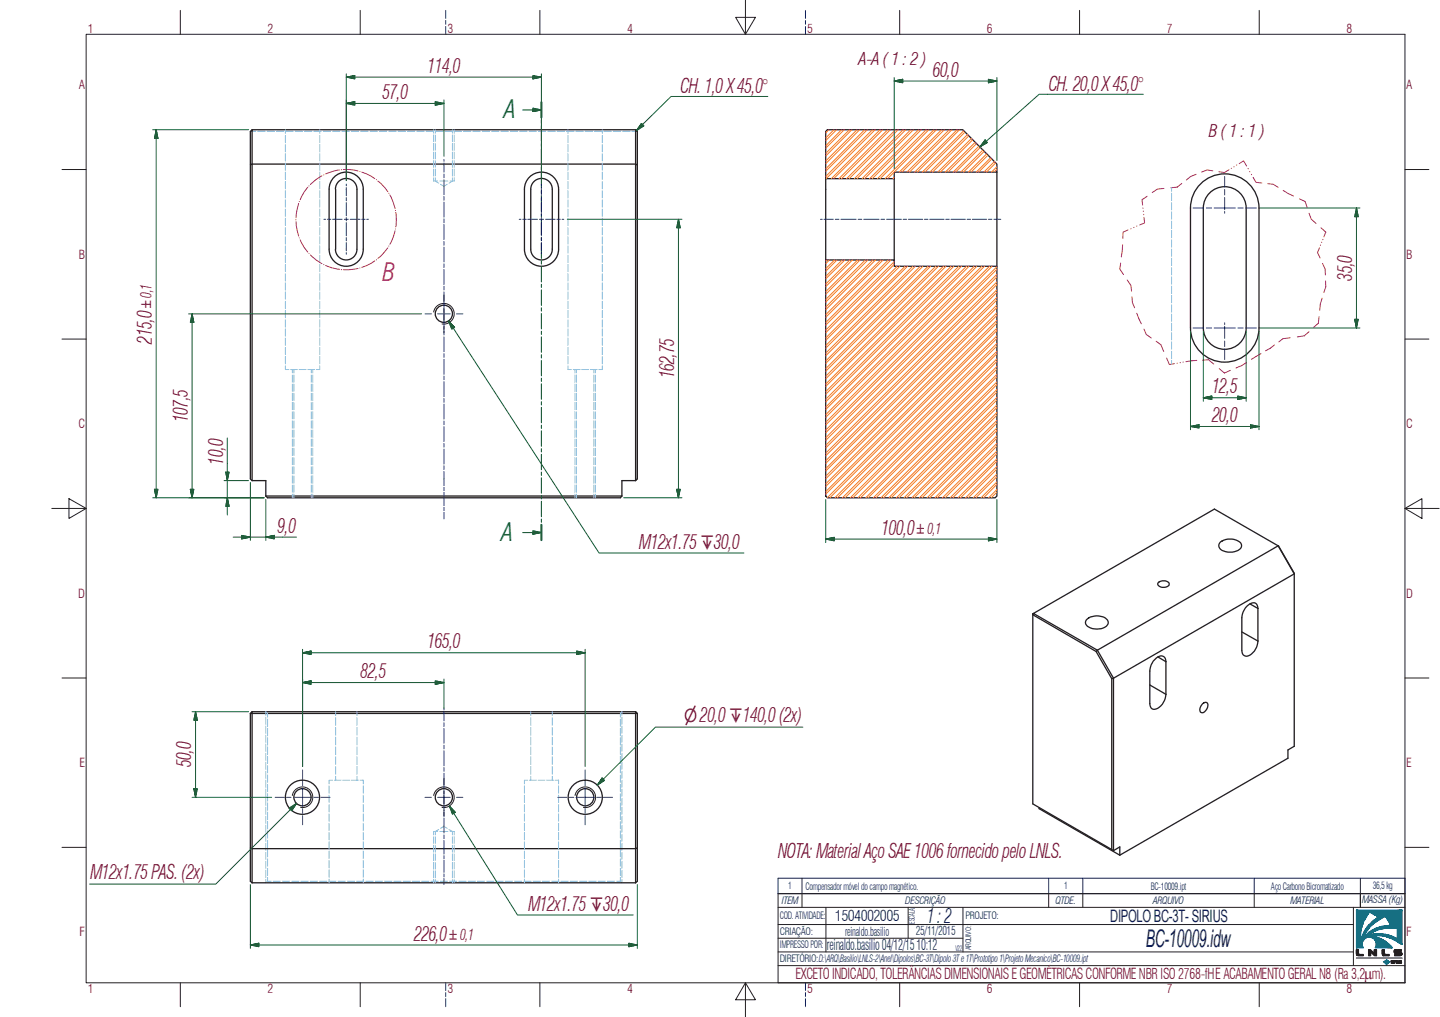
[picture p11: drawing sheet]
<svg xmlns="http://www.w3.org/2000/svg" width="297mm" height="210mm" viewBox="0 0 297 210" stroke-linecap="round" stroke-linejoin="round" font-family="sans-serif">
<defs><g id="words">
<g font-size="5.2" fill="#007a40">
<text x="104.1" y="24.4">A</text>
<text x="103.5" y="111.7">A</text>
</g>
<text font-size="5.2" fill="#ec027b" x="78.9" y="57.9">B</text>
<text font-size="5" fill="#0f1e5a" x="236.4" y="195.4">BC-10009.idw</text>
<g font-size="4.1" fill="#740d37">
<text x="88.2" y="15.1">114,0</text>
<text x="192.4" y="15.8">60,0</text>
<text x="78.9" y="20.5">57,0</text>
<text x="140.4" y="19.2">CH.1,0X45,0°</text>
<text x="216.3" y="18.8">CH. 20,0 X 45,0°</text>
<text x="278.9" y="58" transform="rotate(-90 278.9 58)">35,0</text>
<text x="31.3" y="70.9" transform="rotate(-90 31.3 70.9)">215,0</text>
<text x="139.1" y="78.1" transform="rotate(-90 139.1 78.1)">162,75</text>
<text x="250" y="81.2">12,5</text>
<text x="38.7" y="87.1" transform="rotate(-90 38.7 87.1)">107,5</text>
<text x="250" y="87.1">20,0</text>
<text x="46" y="95.9" transform="rotate(-90 46 95.9)">10,0</text>
<text x="57.3" y="110">9,0</text>
<text x="131.9" y="113.3">M12x1.75↧30,0</text>
<text x="181.9" y="110.4">100,0</text>
<text x="88.2" y="133.8">165,0</text>
<text x="74.3" y="140">82,5</text>
<text x="39.4" y="158.3" transform="rotate(-90 39.4 158.3)">50,0</text>
<text x="160.5" y="177.1">NOTA: Material Aço SAE 1006 fornecido pelo LNLS.</text>
<text x="18.7" y="181.4">M12x1.75 PAS. (2x)</text>
<text x="109" y="187.9">M12x1.75↧30,0</text>
<text x="85.4" y="194.1">226,0</text>
</g>
<text font-size="4.1" fill="#0f1e5a" x="191.3" y="190.5">1 : 2</text>
<text font-size="3.7" fill="#740d37" x="141.2" y="149">⌀20,0↧140,0 (2x)</text>
<g font-size="3.6" fill="#740d38">
<text x="177.2" y="13.4">A-A ( 1 : 2 )</text>
<text x="249.3" y="28.2">B ( 1 : 1 )</text>
</g>
<text font-size="3.5" fill="#0f1e5a" x="229" y="190.3">DIPOLO BC-3T- SIRIUS</text>
<g font-size="3.1" fill="#0f1e5a">
<text x="172.2" y="190.1">1504002005</text>
<text x="170.5" y="196">reinaldo.basilio 04/12/15 10:12</text>
</g>
<text font-size="3.1" fill="#740d38" x="164.1" y="202.1">EXCETO INDICADO, TOLERÂNCIAS DIMENSIONAIS E GEOMÉTRICAS CONFORMENBR ISO 2768-fHE ACABAMENTO GERALN8 (Ra 3,2mm).</text>
<g font-size="2.8" fill="#740d37">
<text x="31.2" y="63.6" transform="rotate(-90 31.2 63.6)">±0,1</text>
<text x="189.1" y="110.3">±0,1</text>
<text x="92.7" y="194">±0,1</text>
</g>
<g font-size="2.6" fill="#740d38">
<text x="18.1" y="6.8">1</text>
<text x="55.2" y="6.8">2</text>
<text x="92.3" y="6.8">3</text>
<text x="129.4" y="6.8">4</text>
<text x="166.5" y="6.8">5</text>
<text x="203.6" y="6.8">6</text>
<text x="240.7" y="6.8">7</text>
<text x="277.7" y="6.8">8</text>
<text x="16.3" y="18.4">A</text>
<text x="290.1" y="18.4">A</text>
<text x="16.3" y="53.4">B</text>
<text x="290.1" y="53.4">B</text>
<text x="16.2" y="88.4">C</text>
<text x="290.1" y="88.4">C</text>
<text x="16.2" y="123.3">D</text>
<text x="290.1" y="123.3">D</text>
<text x="16.4" y="158.3">E</text>
<text x="290.1" y="158.3">E</text>
<text x="16.4" y="193.3">F</text>
<text x="290.1" y="193.3">F</text>
<text x="18.1" y="204.9">1</text>
<text x="55.2" y="204.9">2</text>
<text x="92.3" y="204.9">3</text>
<text x="129.4" y="204.9">4</text>
<text x="166.5" y="204.9">5</text>
<text x="203.6" y="204.9">6</text>
<text x="240.7" y="204.9">7</text>
<text x="277.7" y="204.9">8</text>
</g>
<g font-size="2.6" fill="#0f1e5a">
<text x="174.3" y="193.1">reinaldo.basilio</text>
<text x="188.9" y="193">25/11/2015</text>
</g>
<g font-size="2.1" fill="#0f1e5a">
<text x="162.6" y="183.6">1</text>
<text x="166.2" y="183.6">Compensador móvel do campo magnético.</text>
<text x="219.5" y="183.6">1</text>
<text x="237.4" y="183.6">BC-10009.ipt</text>
<text x="262.2" y="183.6">Aço Carbono Bicromatizado</text>
<text x="283.2" y="183.6">36,5 kg</text>
<text x="160.9" y="189.7">COD. ATIVIDADE:</text>
<text x="161.3" y="186.6">ITEM</text>
<text x="186.7" y="186.5">DESCRIÇÃO</text>
<text x="199.1" y="189.7">PROJETO:</text>
<text x="217.8" y="186.6">QTDE.</text>
<text x="237.9" y="186.6">ARQUIVO</text>
<text x="266.2" y="186.6">MATERIAL</text>
<text x="281" y="186.4">MASSA (Kg)</text>
<text x="160.9" y="192.9">CRIAÇÃO:</text>
<text x="160.9" y="195.8">IMPRESSO POR:</text>
<text x="160.9" y="198.6">DIRETÓRIO:D:\ARQ\Basilio\LNLS-2\Anel\Dipolos\BC-3T\Dipolo 3Te 1T\Prototipo 1\Projeto Mecanico\BC-10009.ipt</text>
</g>
<text font-size="1.6" fill="#0f1e5a" x="188.7" y="190.7" transform="rotate(-90 188.7 190.7)">ESCALA:</text>
<g font-size="1.5" fill="#0f1e5a">
<text x="197.1" y="196.2">V22</text>
<text x="200.3" y="196.2" transform="rotate(-90 200.3 196.2)">ARQUIVO:</text>
</g>
</g></defs>
<g fill="none" stroke="#231f20" stroke-width=".27">
<path d="M51.6 34l.4-.1v65.3M52 26.8h79.1M67.9 39a3.5 3.5 0 0 1 3.5-3.5 3.5 3.5 0 0 1 3.5 3.5M67.9 39.1v12.3a3.5 3.5 0 0 0 3.5 3.6 3.5 3.5 0 0 0 3.5-3.6v-12.3M69.2 39a2.22 2.22 0 0 1 2.2-2.2 2.22 2.22 0 0 1 2.2 2.2M69.2 39.1v12.3M73.6 39.1v12.3a2.22 2.22 0 0 1-2.2 2.3 2.22 2.22 0 0 1-2.2-2.3M108.2 39a3.5 3.5 0 0 1 3.5-3.5 3.5 3.5 0 0 1 3.5 3.5M108.2 39.1v12.3a3.5 3.5 0 0 0 3.5 3.6 3.5 3.5 0 0 0 3.5-3.6v-12.3M109.5 39.1v12.3a2.22 2.22 0 0 0 2.2 2.3 2.22 2.22 0 0 0 2.2-2.3v-12.3M109.5 39a2.22 2.22 0 0 1 2.2-2.2 2.22 2.22 0 0 1 2.2 2.2M131.1 33.9l.4 .1v64.8l-.4 .4z"/>
<path d="M131.5 34v-6.9l-.4-.3v7.1h-79.1v-7.1l-.4 .3v71.7l.4 .4M170.3 36.9v16.8M170.7 26.8h27.9l7 7.1v1.6h-21.1v1.4h-14.2v-9.8zM184.5 36.9v16.8M205.6 35.5v19.5M170.3 53.7h14.2v1.3h21.1v47.4l-.3 .3h-34.6l-.4-.3zM245.6 43a7.1 7.1 0 0 1 7-7.1 7.1 7.1 0 0 1 7.1 7.1M245.6 42.9v24.8M248.2 43a4.4 4.4 0 0 1 4.4-4.5 4.4 4.4 0 0 1 4.5 4.5M248.2 42.9v24.8M257.1 42.9v24.8M259.7 42.9v24.8"/>
<path d="M245.6 67.7a7.1 7.1 0 0 0 7 7 7.1 7.1 0 0 0 7.1-7M248.2 67.7a4.4 4.4 0 0 0 4.4 4.4 4.4 4.4 0 0 0 4.5-4.4M52 99.2h2.8v3.2M131.1 99.2h-2.8v3.2M54.8 102.4l.4 .3h72.8l.3-.3M54.8 102.4h73.5M251.8 111.8a3.2 3.2 0 0 1 4.3 .5 1.17 1.17 0 0 1-1.1 1.4 3.2 3.2 0 0 1-3.4-.5 .95 .95 0 0 1 .2-1.4zM224.1 128a3.2 3.2 0 0 1 4.3 0 1.28 1.28 0 0 1-1.2 1.8 2.98 2.98 0 0 1-3.3-1zM226.1 134.5l.3-.3 3.3 5.8 37.3-21.6-3.3-5.7-37.3 21.5-13.2-7.6 37.3-21.5 13.2 7.6 3.3 5.6v35.7l-1.3 .8v1.7l-34.7 20M238.8 135.6l1.7 1M239 120.2a1.53 1.53 0 0 1 2.2 .2 .99 .99 0 0 1-1.4 .8l-.8-.3a.42 .42 0 0 1 0-.7zM240.5 136.6a1.08 1.08 0 0 0-.7-1.2 1.08 1.08 0 0 0-1.3 .4l-.6 .6-.5 .8-.2 .9v7.1a1 1 0 0 0 .5 1.1 1 1 0 0 0 1.1-.1 3.8 3.8 0 0 0 1.7-2.9"/>
<path d="M240.5 136.6v6.7M256.2 130.4l3.3 1.9M257.8 124.6l1.7 1M259.5 125.6a1 1 0 0 0-.5-1.1 1 1 0 0 0-1.2 .1 3.8 3.8 0 0 0-1.6 2.9v6.7a1.08 1.08 0 0 0 .6 1.2 1.08 1.08 0 0 0 1.3-.4l.7-.6 .4-.8 .3-1.3M259.5 125.6v6.7M51.6 147.3v34.6l.4 .3M52 146.9v.4h-.4M52 146.9l-.4 .4M52 146.9h79.1M131.1 146.9v.4h.4M131.1 146.9l.4 .4M131.5 147.3v34.6l-.4 .3"/>
<path d="M229.3 140.1l.4-.1v35.6M237.2 141.4l3.3 1.9M248.1 145.2a.62 .62 0 0 1 .9-.2 .62 .62 0 0 1 .1 .9 1.14 1.14 0 0 1-1.5 1.1l-.1-.7zM51.6 175l.4 .2v7M131.5 175l-.4 .2v-27.9h-79.1v27.9h79.1v7M214.3 166.7v.2l16.7 9.6M229.3 175.3v-35.2l-3.2-5.6-13.1-7.6 .2-.3-.2 .1v39.2l16.7 9.7M229.7 175.6l1.3-.8v1.7M52 182.2h79.1"/>
<circle cx="91.6" cy="64.8" r="1.77"/>
<circle cx="62.4" cy="164.5" r="3.5"/>
<circle cx="62.4" cy="164.5" r="1.77"/>
<circle cx="91.6" cy="164.5" r="1.77"/>
<circle cx="120.7" cy="164.5" r="3.5"/>
<circle cx="120.7" cy="164.5" r="1.77"/>
</g>
<g fill="none" stroke="#8bbee6" stroke-width=".21">
<path d="M51.6 27.1h.1M51.9 27.1h.9M53.1 27.1h1.6M55.1 27.1h1.5M57 27.1h1.6M58.9 26.8v.7M58.9 27.9v1.6M58.9 29.8v1.6M58.9 31.7v1.5M58.9 33.6v1.6M58.9 35.5v1.6M58.9 37.5v1.5"/>
<path d="M58.9 39.3v1.6M59 27.1h1.5M60.9 27.1h1.5M62.8 27.1h1.5M64.7 27.1h1.6M66 26.8v.7M66 27.9v1.6M66 29.8v1.6M66 31.7v1.5M66 33.6v1.6M66 35.5v1.6M66 37.5v1.5"/>
<path d="M66 39.3v1.6M66.7 27.1h1.5M68.6 27.1h1.5M70.5 27.1h1.6M72.5 27.1h1.5M74.4 27.1h1.5M76.3 27.1h1.5M78.3 27.1h1.5M80.2 27.1h1.5M82.1 27.1h1.5M84 27.1h1.6M86 27.1h1.5"/>
<path d="M87.9 27.1h1.5M89.4 26.8v.7M89.4 27.9v1.3M89.4 29.6v1.4M89.4 31.4v1.4M89.4 33.1v1.4M89.4 34.9v1.4M89.4 36.7v.7h.9M89.8 36.7v.7l.7 .4M89.8 26.8v.7M89.8 27.9v1.3M89.8 29.6v1.4"/>
<path d="M89.8 31.4v1.4M89.8 33.1v1.4M89.8 34.9v1.4M89.8 27.1h1.6M90.7 37.4h1.7M90.9 38l.7 .4 .7-.4M91.8 27.1h1.5M93.3 36.7v.7l-.7 .4M93.3 26.8v.7M93.3 27.9v1.3M93.3 29.6v1.4M93.3 31.4v1.4"/>
<path d="M93.3 33.1v1.4M93.3 34.9v1.4M93.7 27.1h1.5M93.7 26.8v.7M93.7 27.9v1.3M93.7 29.6v1.4M93.7 31.4v1.4M93.7 33.1v1.4M93.7 34.9v1.4M93.7 36.7v.7h-.9M95.6 27.1h1.5M97.5 27.1h1.6"/>
<path d="M99.5 27.1h1.5M101.4 27.1h1.5M103.3 27.1h1.6M105.3 27.1h1.5M107.2 27.1h1.5M109.1 27.1h1.5M111.1 27.1h1.5M113 27.1h1.6M114.9 27.1h1.6M116.8 27.1h1.6M117.2 26.8v.7M117.2 27.9v1.6"/>
<path d="M117.2 29.8v1.6M117.2 31.7v1.5M117.2 33.6v1.6M117.2 35.5v1.6M117.2 37.5v1.5M117.2 39.3v1.6M118.8 27.1h1.5M120.7 27.1h1.6M122.6 27.1h1.6M124.2 26.8v.7M124.2 27.9v1.6M124.2 29.8v1.6"/>
<path d="M124.2 31.7v1.5M124.2 33.6v1.6M124.2 35.5v1.6M124.2 37.5v1.5M124.2 39.3v1.6M124.6 27.1h1.5M126.5 27.1h1.6M128.4 27.1h1.6M130.3 27.1h.9M131.4 27.1h.1M241.7 38.7v.8M241.7 39.9v1.5"/>
<path d="M58.9 41.2v1.6M58.9 43.2v1.5M58.9 45v1.6M58.9 47v1.5M58.9 48.9v1.5M58.9 50.7v1.6M58.9 52.7v1.5M58.9 54.6v1.5M58.9 56.5v1.5M58.9 58.4v1.5M66 41.2v1.6M66 43.2v1.5"/>
<path d="M66 45v1.6M66 47v1.5M66 48.9v1.5M66 50.7v1.6M66 52.7v1.5M66 54.6v1.5M66 56.5v1.5M66 58.4v1.5M117.2 41.2v1.6M117.2 43.2v1.5M117.2 45v1.6M117.2 47v1.5"/>
<path d="M117.2 48.9v1.5M117.2 50.7v1.6M117.2 52.7v1.5M117.2 54.6v1.5M117.2 56.5v1.5M117.2 58.4v1.5M124.2 41.2v1.6M124.2 43.2v1.5M124.2 45v1.6M124.2 47v1.5M124.2 48.9v1.5M124.2 50.7v1.6"/>
<path d="M124.2 52.7v1.5M124.2 54.6v1.5M124.2 56.5v1.5M124.2 58.4v1.5M241.7 41.8v1.5M241.7 43.7v1.6M241.7 45.6v1.6M241.7 47.6v1.5M241.7 49.5v1.5M241.7 51.4v1.5M241.7 53.3v1.5M241.7 55.2v1.5"/>
<path d="M241.7 57.2v1.5M241.7 59v1.6M58.9 75.5v.8h.7M58.9 60.2v1.6M58.9 62.2v1.5M58.9 64.1v1.5M58.9 66v1.5M58.9 67.9v1.5M58.9 69.8v1.5M58.9 71.7v1.5M58.9 73.6v1.5M59.9 76.3h1.4"/>
<path d="M60.3 76.3v.7M60.3 77.4v1.5M60.3 79.3v1.5M60.6 76.3v.7M60.6 77.4v1.5M60.6 79.3v1.5M61.7 76.3h1.4M63.5 76.3h1.4M64.2 76.3v.7M64.2 77.4v1.5M64.2 79.3v1.5M64.5 76.3v.7"/>
<path d="M64.5 77.4v1.5M64.5 79.3v1.5M66 75.5v.8h-.8M66 60.2v1.6M66 62.2v1.5M66 64.1v1.5M66 66v1.5M66 67.9v1.5M66 69.8v1.5M66 71.7v1.5M66 73.6v1.5M117.2 75.5v.8h.7"/>
<path d="M117.2 60.2v1.6M117.2 62.2v1.5M117.2 64.1v1.5M117.2 66v1.5M117.2 67.9v1.5M117.2 69.8v1.5M117.2 71.7v1.5M117.2 73.6v1.5M118.2 76.3h1.5M118.6 76.3v.7M118.6 77.4v1.5M118.6 79.3v1.5"/>
<path d="M118.9 76.3v.7M118.9 77.4v1.5M118.9 79.3v1.5M120 76.3h1.4M121.8 76.3h1.4M122.5 76.3v.7M122.5 77.4v1.5M122.5 79.3v1.5M122.8 76.3v.7M122.8 77.4v1.5M122.8 79.3v1.5M124.2 75.5v.8h-.7"/>
<path d="M124.2 60.2v1.6M124.2 62.2v1.5M124.2 64.1v1.5M124.2 66v1.5M124.2 67.9v1.5M124.2 69.8v1.5M124.2 71.7v1.5M124.2 73.6v1.5M241.7 61v1.5M241.7 62.9v1.5M241.7 64.8v1.6M241.7 66.7v1.6"/>
<path d="M241.7 68.6v1.6M241.7 70.6v1.5M241.7 72.5v1.5M241.7 74.4v.8M60.3 81.2v1.5M60.3 83v1.6M60.3 85v1.5M60.3 86.9v1.5M60.3 88.7v1.6M60.3 90.6v1.6M60.3 92.5v1.5M60.3 94.4v1.5"/>
<path d="M60.3 96.3v1.5M60.3 98.2v1.5M60.6 81.2v1.5M60.6 83v1.6M60.6 85v1.5M60.6 86.9v1.5M60.6 88.7v1.6M60.6 90.6v1.6M60.6 92.5v1.5M60.6 94.4v1.5M60.6 96.3v1.5M60.6 98.2v1.5"/>
<path d="M64.2 81.2v1.5M64.2 83v1.6M64.2 85v1.5M64.2 86.9v1.5M64.2 88.7v1.6M64.2 90.6v1.6M64.2 92.5v1.5M64.2 94.4v1.5M64.2 96.3v1.5M64.2 98.2v1.5M64.5 81.2v1.5M64.5 83v1.6"/>
<path d="M64.5 85v1.5M64.5 86.9v1.5M64.5 88.7v1.6M64.5 90.6v1.6M64.5 92.5v1.5M64.5 94.4v1.5M64.5 96.3v1.5M64.5 98.2v1.5M118.6 81.2v1.5M118.6 83v1.6M118.6 85v1.5M118.6 86.9v1.5"/>
<path d="M118.6 88.7v1.6M118.6 90.6v1.6M118.6 92.5v1.5M118.6 94.4v1.5M118.6 96.3v1.5M118.6 98.2v1.5M118.9 81.2v1.5M118.9 83v1.6M118.9 85v1.5M118.9 86.9v1.5M118.9 88.7v1.6M118.9 90.6v1.6"/>
<path d="M118.9 92.5v1.5M118.9 94.4v1.5M118.9 96.3v1.5M118.9 98.2v1.5M122.5 81.2v1.5M122.5 83v1.6M122.5 85v1.5M122.5 86.9v1.5M122.5 88.7v1.6M122.5 90.6v1.6M122.5 92.5v1.5M122.5 94.4v1.5"/>
<path d="M122.5 96.3v1.5M122.5 98.2v1.5M122.8 81.2v1.5M122.8 83v1.6M122.8 85v1.5M122.8 86.9v1.5M122.8 88.7v1.6M122.8 90.6v1.6M122.8 92.5v1.5M122.8 94.4v1.5M122.8 96.3v1.5M122.8 98.2v1.5"/>
<path d="M60.3 100.1v1.5M60.3 102v.7M60.6 100.1v1.5M60.6 102v.7M64.2 100.1v1.5M64.2 102v.7M64.5 100.1v1.5M64.5 102v.7M118.6 100.1v1.5M118.6 102v.7M118.9 100.1v1.5M118.9 102v.7"/>
<path d="M122.5 100.1v1.5M122.5 102v.7M122.8 100.1v1.5M122.8 102v.7M54.8 148v1.5M54.8 149.9v1.4M54.8 151.7v1.5M54.8 153.6v1.5M54.8 155.5v1.4M54.8 157.3v1.5M54.8 159.2v1.5M54.9 147l-.1-.1v.8"/>
<path d="M55.1 147.1l.1 .2v.7M55.2 148.4v1.5M55.2 150.3v1.6M55.2 152.2v1.6M55.2 154.2v1.5M55.2 156.1v1.5M55.2 158v1.5M55.2 159.9v1.6M69.2 146.9v.8M69.2 148.1v1.6M69.2 150.1v1.6M69.2 152.1v1.7"/>
<path d="M69.2 154.2v1.6M69.2 156.2v1.6M69.2 158.2v1.6M73.6 146.9v.8M73.6 148.1v1.6M73.6 150.1v1.6M73.6 152.1v1.7M73.6 154.2v1.6M73.6 156.2v1.6M73.6 158.2v1.6M109.5 146.9v.8M109.5 148.1v1.6"/>
<path d="M109.5 150.1v1.6M109.5 152.1v1.7M109.5 154.2v1.6M109.5 156.2v1.6M109.5 158.2v1.6M113.9 146.9v.8M113.9 148.1v1.6M113.9 150.1v1.6M113.9 152.1v1.7M113.9 154.2v1.6M113.9 156.2v1.6M113.9 158.2v1.6"/>
<path d="M128 148.4v1.5M128 150.3v1.6M128 152.2v1.6M128 154.2v1.5M128 156.1v1.5M128 158v1.5M128 159.9v1.6M128.1 147.1l-.1 .9M128.2 147l.1-.1v.8M128.3 148v1.5M128.3 149.9v1.4M128.3 151.7v1.5"/>
<path d="M128.3 153.6v1.5M128.3 155.5v1.4M128.3 157.3v1.5M128.3 159.2v1.5M54.8 161v1.5M54.8 162.9v1.5M54.8 164.7v1.5M54.8 166.6v1.5M54.8 168.5v1.5M54.8 170.3v1.5M54.8 172.2v1.5M54.8 174v1.5"/>
<path d="M54.8 175.9v1.5M54.8 177.8v1.4M54.8 179.6v1.5M55.2 161.9v1.5M55.2 163.8v1.5M55.2 165.7v1.6M55.2 167.6v1.6M55.2 169.6v1.5M55.2 171.5v1.5M55.2 173.4v1.5M55.2 175.3v1.6M55.2 177.3v1.5"/>
<path d="M55.2 179.2v1.5M67.9 162.2v1.5M67.9 164.1v1.5M67.9 166.1v1.5M67.9 168v1.5M67.9 169.9v1.5M67.9 171.8v1.6M67.9 173.7v1.6M67.9 175.7v1.5M67.9 177.6v1.6M67.9 179.5v1.6M68.6 161h-.7v.8"/>
<path d="M69 161h1.4M69.2 160.2v.8M70.7 161h1.5M72.5 161h1.4M73.6 160.2v.8M74.3 161h.6v.8M74.9 162.2v1.5M74.9 164.1v1.5M74.9 166.1v1.5M74.9 168v1.5M74.9 169.9v1.5M74.9 171.8v1.6"/>
<path d="M74.9 173.7v1.6M74.9 175.7v1.5M74.9 177.6v1.6M74.9 179.5v1.6M89.4 172.7v1.4M89.4 174.4v1.5M89.4 176.2v1.4M89.4 178v1.4M89.4 179.7v1.5M89.8 172.7v1.4M89.8 174.4v1.5M89.8 176.2v1.4"/>
<path d="M89.8 178v1.4M89.8 179.7v1.5M90.3 171.6h-.9v.7M90.5 171.2l-.7 .4v.7M90.7 171.6h1.7M90.9 171l.7-.5 .7 .5M92.6 171.2l.7 .4v.7M92.8 171.6h.9v.7M93.3 172.7v1.4M93.3 174.4v1.5M93.3 176.2v1.4M93.3 178v1.4"/>
<path d="M93.3 179.7v1.5M93.7 172.7v1.4M93.7 174.4v1.5M93.7 176.2v1.4M93.7 178v1.4M93.7 179.7v1.5M108.2 162.2v1.5M108.2 164.1v1.5M108.2 166.1v1.5M108.2 168v1.5M108.2 169.9v1.5M108.2 171.8v1.6"/>
<path d="M108.2 173.7v1.6M108.2 175.7v1.5M108.2 177.6v1.6M108.2 179.5v1.6M108.9 161h-.7v.8M109.2 161h1.4M109.5 160.2v.8M111 161h1.4M112.8 161h1.4M113.9 160.2v.8M114.5 161h.7v.8M115.2 162.2v1.5"/>
<path d="M115.2 164.1v1.5M115.2 166.1v1.5M115.2 168v1.5M115.2 169.9v1.5M115.2 171.8v1.6M115.2 173.7v1.6M115.2 175.7v1.5M115.2 177.6v1.6M115.2 179.5v1.6M128 161.9v1.5M128 163.8v1.5M128 165.7v1.6"/>
<path d="M128 167.6v1.6M128 169.6v1.5M128 171.5v1.5M128 173.4v1.5M128 175.3v1.6M128 177.3v1.5M128 179.2v1.5M128.3 161v1.5M128.3 162.9v1.5M128.3 164.7v1.5M128.3 166.6v1.5M128.3 168.5v1.5"/>
<path d="M128.3 170.3v1.5M128.3 172.2v1.5M128.3 174v1.5M128.3 175.9v1.5M128.3 177.8v1.4M128.3 179.6v1.5M54.8 181.5v.7l.1-.1M55.2 181.1v.8l-.1 .1M55.2 181.9h.8M56.3 181.9h1.5M58.2 181.9h1.6M60.2 181.9h1.5"/>
<path d="M62.1 181.9h1.5M64 181.9h1.5M65.9 181.9h1.5M67.8 181.9h1.5M67.9 181.4v.8M69.7 181.9h1.6M71.7 181.9h1.5M73.5 181.9h1.6M74.9 181.4v.8M75.5 181.9h1.5M77.4 181.9h1.5M79.3 181.9h1.6"/>
<path d="M81.2 181.9h1.5M83.1 181.9h1.6M85 181.9h1.6M87 181.9h1.5M88.9 181.9h1.5M89.4 181.5v.7M89.8 181.5v.7M90.8 181.9h1.5M92.7 181.9h1.5M93.3 181.5v.7M93.7 181.5v.7M94.6 181.9h1.6"/>
<path d="M96.6 181.9h1.5M98.4 181.9h1.6M100.4 181.9h1.5M102.3 181.9h1.5M104.2 181.9h1.5M106.1 181.9h1.5M108 181.9h1.6M108.2 181.4v.8M109.9 181.9h1.6M111.9 181.9h1.5M113.8 181.9h1.5M115.2 181.4v.8"/>
<path d="M115.7 181.9h1.5M117.6 181.9h1.5M119.5 181.9h1.6M121.4 181.9h1.6M123.3 181.9h1.6M125.3 181.9h1.5M127.2 181.9h.8M128 181.1l.1 .9M128.3 181.5v.7l-.1-.1"/>
</g>
<path d="M89.5 64.4a2.13 2.13 0 0 1 2.4-1.7 2.13 2.13 0 0 1 1.8 2.4 2.13 2.13 0 0 1-2.5 1.8M60.3 164.2a2.13 2.13 0 0 1 2.5-1.8 2.13 2.13 0 0 1 1.7 2.5 2.13 2.13 0 0 1-2.5 1.7M89.5 164.2a2.13 2.13 0 0 1 2.4-1.8 2.13 2.13 0 0 1 1.8 2.5 2.13 2.13 0 0 1-2.5 1.7M118.6 164.2a2.13 2.13 0 0 1 2.5-1.8 2.13 2.13 0 0 1 1.7 2.5 2.13 2.13 0 0 1-2.4 1.7" fill="none" stroke="#231f20" stroke-width=".21"/>
<g fill="none" stroke="#ec027b" stroke-width=".21">
<path d="M240.1 38.9l-1.3 .1-1.1 .7M243.8 37.9l-1 .7-1.3 .2M246.7 36l-1.1 .4-.9 .7M250.2 35.3l-1.2-.2-1.1 .4M253.5 35l-.9 .6-1.2-.2M254.1 34.7l-.1 .1M254.6 34.4h-.1M255.1 34l-.1 .1M255.6 33.8l.9-.6 .6 1.1M257.4 34.8l.1 .1M257.8 35.4v.1M258.1 36l.1 .1"/>
<path d="M258.5 36.6l.6 1 1.2 .2M261.5 37.9l1.2 .1 1 .7M264.7 39.3l2.1 1.2M231.2 54.3l-.2 1.2 .8 1.2M231.6 50.5l-.3 2.5M232.5 57.8l.8 1.1 .1 1.2M232.7 47.5l-1 .4-.1 1.3M233.3 47.2h-.1M234 46.9l-.1 .1M234.5 46.7h-.1M235.7 42.9l.1 .1M235.8 43.6h.1"/>
<path d="M235.9 44.2v.1M236 44.9l.1 1.1-1 .4M236.6 40.5l-1 .7 .1 1.1M268.1 41l1.1 .6 .4 1.2M270 44l.5 1.2 1 .9M272.2 51.1l-.4 1 .5 1.2M272.4 50.6h.1M272.5 47l1 .9-.4 1M272.6 50v.1M272.8 54.4l.5 1.1 .1 1.2M272.9 49.4v.1M273.4 58l.1 1.2-.4 1.2"/>
<path d="M233.5 61.3l.1 1.1 .4 1.1M234.5 64.6l.9 2.2M236 67.9l.5 1.1 1 .8M238.5 70.4l1 .8 .6 1.3M240.6 73.9l.6 1.3 1.1-.1M242.8 75h.1M243.5 74.8l-.1 .1M244 74.7h.1M246.9 74.4l-2.3 .3M248.1 74.3l1.2-.1 1.1 .9M251.5 76.1l1.1 .9 1.2-.6M257.1 74.8l-2.2 1.2"/>
<path d="M260.1 73l-2 1.2M262.9 71.2l-1.8 1.2M266.1 69.7l-1.5 .2-.8 .7M270 68.5l-1 .8-1.4 .2M272.1 65.4l-.1 1.3-1 .9M272.7 61.6l-.3 1.1-.2 1.4"/>
</g>
<path d="M286.8 190.8l1.4 .8h-.2z" fill="#0070b5"/>
<path d="M286.8 190.8l1.4 .8h-.2z" fill="none" stroke="#0070b5" stroke-width=".21"/>
<path d="M286.8 190.8l1.2 .8z" fill="#0070b5"/>
<path d="M286.8 190.8l1.2 .8z" fill="none" stroke="#0070b5" stroke-width=".21"/>
<path d="M285.9 191.6l1-.6 1.1 .6z" fill="#0070b5"/>
<path d="M285.9 191.6l1-.6 1.1 .6z" fill="none" stroke="#0070b5" stroke-width=".21"/>
<path d="M285.9 191.6l.6-.6h.4z" fill="#0070b5"/>
<path d="M285.9 191.6l.6-.6h.4z" fill="none" stroke="#0070b5" stroke-width=".21"/>
<path d="M285.6 191.1l.9-.1-.6 .6z" fill="#0070b5"/>
<path d="M285.6 191.1l.9-.1-.6 .6z" fill="none" stroke="#0070b5" stroke-width=".21"/>
<path d="M288.2 191.6l1 3.3-1-1.2z" fill="#0070b5"/>
<path d="M288.2 191.6l1 3.3-1-1.2z" fill="none" stroke="#0070b5" stroke-width=".21"/>
<path d="M289.2 187.9v7l-1-3.3z" fill="#0070b5"/>
<path d="M289.2 187.9v7l-1-3.3z" fill="none" stroke="#0070b5" stroke-width=".21"/>
<path d="M289.2 187.9l-1 3.7-1.6-1.1z" fill="#0070b5"/>
<path d="M289.2 187.9l-1 3.7-1.6-1.1z" fill="none" stroke="#0070b5" stroke-width=".21"/>
<path d="M286.5 190.3l2.7-2.4-2.6 2.6z" fill="#0070b5"/>
<path d="M286.5 190.3l2.7-2.4-2.6 2.6z" fill="none" stroke="#0070b5" stroke-width=".21"/>
<path d="M286.4 190l2.8-2.1-2.7 2.4z" fill="#0070b5"/>
<path d="M286.4 190l2.8-2.1-2.7 2.4z" fill="none" stroke="#0070b5" stroke-width=".21"/>
<path d="M286.4 190l.1 .3z" fill="#0070b5"/>
<path d="M286.4 190l.1 .3z" fill="none" stroke="#0070b5" stroke-width=".21"/>
<path d="M287.8 193.5l.4 .2-.4 .4z" fill="#0070b5"/>
<path d="M287.8 193.5l.4 .2-.4 .4z" fill="none" stroke="#0070b5" stroke-width=".21"/>
<path d="M287.8 194.1l.4-.4-.3 .5z" fill="#0070b5"/>
<path d="M287.8 194.1l.4-.4-.3 .5z" fill="none" stroke="#0070b5" stroke-width=".21"/>
<path d="M288.2 193.7l-.1 .6-.2-.1z" fill="#0070b5"/>
<path d="M288.2 193.7l-.1 .6-.2-.1z" fill="none" stroke="#0070b5" stroke-width=".21"/>
<path d="M287.8 193.5v.6l-.2-.1z" fill="#0070b5"/>
<path d="M287.8 193.5v.6l-.2-.1z" fill="none" stroke="#0070b5" stroke-width=".21"/>
<path d="M287.7 193.5l-.1 .5z" fill="#0070b5"/>
<path d="M287.7 193.5l-.1 .5z" fill="none" stroke="#0070b5" stroke-width=".21"/>
<path d="M287.4 193.4l.3 .1-.1 .5z" fill="#0070b5"/>
<path d="M287.4 193.4l.3 .1-.1 .5z" fill="none" stroke="#0070b5" stroke-width=".21"/>
<path d="M287.4 193.4l.3 .1z" fill="#0070b5"/>
<path d="M287.4 193.4l.3 .1z" fill="none" stroke="#0070b5" stroke-width=".21"/>
<path d="M287.3 193.3l.1 .1z" fill="#0070b5"/>
<path d="M287.3 193.3l.1 .1z" fill="none" stroke="#0070b5" stroke-width=".21"/>
<path d="M287.3 193.3l.1 .1-.4 .3z" fill="#0070b5"/>
<path d="M287.3 193.3l.1 .1-.4 .3z" fill="none" stroke="#0070b5" stroke-width=".21"/>
<path d="M287 193.7l.4-.3 .2 .6z" fill="#0070b5"/>
<path d="M287 193.7l.4-.3 .2 .6z" fill="none" stroke="#0070b5" stroke-width=".21"/>
<path d="M287.1 193.2l.2 .1-.3 .4z" fill="#0070b5"/>
<path d="M287.1 193.2l.2 .1-.3 .4z" fill="none" stroke="#0070b5" stroke-width=".21"/>
<path d="M287.1 193.2l-.1 .5-.2-.1z" fill="#0070b5"/>
<path d="M287.1 193.2l-.1 .5-.2-.1z" fill="none" stroke="#0070b5" stroke-width=".21"/>
<path d="M286.8 193.6l.2 .1z" fill="#0070b5"/>
<path d="M286.8 193.6l.2 .1z" fill="none" stroke="#0070b5" stroke-width=".21"/>
<path d="M286.4 193l.7 .2-.7 .3z" fill="#0070b5"/>
<path d="M286.4 193l.7 .2-.7 .3z" fill="none" stroke="#0070b5" stroke-width=".21"/>
<path d="M286.4 193.5l.7-.3-.4 .4z" fill="#0070b5"/>
<path d="M286.4 193.5l.7-.3-.4 .4z" fill="none" stroke="#0070b5" stroke-width=".21"/>
<path d="M287.1 193.2l-.3 .4h-.1z" fill="#0070b5"/>
<path d="M287.1 193.2l-.3 .4h-.1z" fill="none" stroke="#0070b5" stroke-width=".21"/>
<path d="M285.8 192.8l.6 .2-.6 .3z" fill="#0070b5"/>
<path d="M285.8 192.8l.6 .2-.6 .3z" fill="none" stroke="#0070b5" stroke-width=".21"/>
<path d="M285.8 193.3l.6-.3-.4 .4z" fill="#0070b5"/>
<path d="M285.8 193.3l.6-.3-.4 .4z" fill="none" stroke="#0070b5" stroke-width=".21"/>
<path d="M286.4 193v.5l-.4-.1z" fill="#0070b5"/>
<path d="M286.4 193v.5l-.4-.1z" fill="none" stroke="#0070b5" stroke-width=".21"/>
<path d="M285.1 193.2l.7-.4v.5z" fill="#0070b5"/>
<path d="M285.1 193.2l.7-.4v.5z" fill="none" stroke="#0070b5" stroke-width=".21"/>
<path d="M284.9 192.7l.9 .1-.7 .4z" fill="#0070b5"/>
<path d="M284.9 192.7l.9 .1-.7 .4z" fill="none" stroke="#0070b5" stroke-width=".21"/>
<path d="M284.5 193.1l.4-.4 .2 .5z" fill="#0070b5"/>
<path d="M284.5 193.1l.4-.4 .2 .5z" fill="none" stroke="#0070b5" stroke-width=".21"/>
<path d="M283.6 192.7h1.3l-.4 .4z" fill="#0070b5"/>
<path d="M283.6 192.7h1.3l-.4 .4z" fill="none" stroke="#0070b5" stroke-width=".21"/>
<path d="M283.6 192.7l.9 .4h-1.1z" fill="#0070b5"/>
<path d="M283.6 192.7l.9 .4h-1.1z" fill="none" stroke="#0070b5" stroke-width=".21"/>
<path d="M283.2 192.8l.4-.1-.2 .4z" fill="#0070b5"/>
<path d="M283.2 192.8l.4-.1-.2 .4z" fill="none" stroke="#0070b5" stroke-width=".21"/>
<path d="M283.2 192.8l.2 .3-.4 .1z" fill="#0070b5"/>
<path d="M283.2 192.8l.2 .3-.4 .1z" fill="none" stroke="#0070b5" stroke-width=".21"/>
<path d="M282.8 192.9l.4-.1-.2 .4z" fill="#0070b5"/>
<path d="M282.8 192.9l.4-.1-.2 .4z" fill="none" stroke="#0070b5" stroke-width=".21"/>
<path d="M282.8 192.9l.2 .3-.6 .2z" fill="#0070b5"/>
<path d="M282.8 192.9l.2 .3-.6 .2z" fill="none" stroke="#0070b5" stroke-width=".21"/>
<path d="M282.2 193.1l.6-.2-.4 .5z" fill="#0070b5"/>
<path d="M282.2 193.1l.6-.2-.4 .5z" fill="none" stroke="#0070b5" stroke-width=".21"/>
<path d="M282.1 193.2l.1-.1 .2 .3z" fill="#0070b5"/>
<path d="M282.1 193.2l.1-.1 .2 .3z" fill="none" stroke="#0070b5" stroke-width=".21"/>
<path d="M282.1 193.2l.3 .2-.4 .1z" fill="#0070b5"/>
<path d="M282.1 193.2l.3 .2-.4 .1z" fill="none" stroke="#0070b5" stroke-width=".21"/>
<path d="M282 193.1v.4z" fill="#0070b5"/>
<path d="M282 193.1v.4z" fill="none" stroke="#0070b5" stroke-width=".21"/>
<path d="M281.6 193.2l.4-.1v.4z" fill="#0070b5"/>
<path d="M281.6 193.2l.4-.1v.4z" fill="none" stroke="#0070b5" stroke-width=".21"/>
<path d="M281.6 193.1h.4z" fill="#0070b5"/>
<path d="M281.6 193.1h.4z" fill="none" stroke="#0070b5" stroke-width=".21"/>
<path d="M282 192.7v.4h-.4z" fill="#0070b5"/>
<path d="M282 192.7v.4h-.4z" fill="none" stroke="#0070b5" stroke-width=".21"/>
<path d="M282 192.7l.2 .3-.2 .1z" fill="#0070b5"/>
<path d="M282 192.7l.2 .3-.2 .1z" fill="none" stroke="#0070b5" stroke-width=".21"/>
<path d="M282 192.7l.2 .3z" fill="#0070b5"/>
<path d="M282 192.7l.2 .3z" fill="none" stroke="#0070b5" stroke-width=".21"/>
<path d="M282.1 192.7l.2 .3z" fill="#0070b5"/>
<path d="M282.1 192.7l.2 .3z" fill="none" stroke="#0070b5" stroke-width=".21"/>
<path d="M282.1 192.7l.3 .2-.1 .1z" fill="#0070b5"/>
<path d="M282.1 192.7l.3 .2-.1 .1z" fill="none" stroke="#0070b5" stroke-width=".21"/>
<path d="M282 193.1l.2-.1z" fill="#0070b5"/>
<path d="M282 193.1l.2-.1z" fill="none" stroke="#0070b5" stroke-width=".21"/>
<path d="M282.5 192.9h.1" fill="none" stroke="#0070b5" stroke-width=".21"/>
<path d="M282.1 192.7l.4 .1z" fill="#0070b5"/>
<path d="M282.1 192.7l.4 .1z" fill="none" stroke="#0070b5" stroke-width=".21"/>
<path d="M282.3 192.5l.2 .3z" fill="#0070b5"/>
<path d="M282.3 192.5l.2 .3z" fill="none" stroke="#0070b5" stroke-width=".21"/>
<path d="M282.2 192.6l.3 .2z" fill="#0070b5"/>
<path d="M282.2 192.6l.3 .2z" fill="none" stroke="#0070b5" stroke-width=".21"/>
<path d="M282.1 192.7l.1-.1 .3 .2z" fill="#0070b5"/>
<path d="M282.1 192.7l.1-.1 .3 .2z" fill="none" stroke="#0070b5" stroke-width=".21"/>
<path d="M282.3 192.5l.3 .2-.1 .1z" fill="#0070b5"/>
<path d="M282.3 192.5l.3 .2-.1 .1z" fill="none" stroke="#0070b5" stroke-width=".21"/>
<path d="M282.3 192.5l.1-.1 .2 .3z" fill="#0070b5"/>
<path d="M282.3 192.5l.1-.1 .2 .3z" fill="none" stroke="#0070b5" stroke-width=".21"/>
<path d="M282.3 192.5h.1" fill="none" stroke="#0070b5" stroke-width=".21"/>
<path d="M282.4 192.4l.3 .3z" fill="#0070b5"/>
<path d="M282.4 192.4l.3 .3z" fill="none" stroke="#0070b5" stroke-width=".21"/>
<path d="M282.5 192.3l.2 .4-.3-.3z" fill="#0070b5"/>
<path d="M282.5 192.3l.2 .4-.3-.3z" fill="none" stroke="#0070b5" stroke-width=".21"/>
<path d="M282.4 192.4l.1-.1z" fill="#0070b5"/>
<path d="M282.4 192.4l.1-.1z" fill="none" stroke="#0070b5" stroke-width=".21"/>
<path d="M282.5 192.3l.4 .2-.2 .2z" fill="#0070b5"/>
<path d="M282.5 192.3l.4 .2-.2 .2z" fill="none" stroke="#0070b5" stroke-width=".21"/>
<path d="M282.5 192.3h.1l.3 .2z" fill="#0070b5"/>
<path d="M282.5 192.3h.1l.3 .2z" fill="none" stroke="#0070b5" stroke-width=".21"/>
<path d="M282.7 192.2l.2 .3z" fill="#0070b5"/>
<path d="M282.7 192.2l.2 .3z" fill="none" stroke="#0070b5" stroke-width=".21"/>
<path d="M282.7 192.2l.2 .3z" fill="#0070b5"/>
<path d="M282.7 192.2l.2 .3z" fill="none" stroke="#0070b5" stroke-width=".21"/>
<path d="M282.8 192.2l.1-.1v.4z" fill="#0070b5"/>
<path d="M282.8 192.2l.1-.1v.4z" fill="none" stroke="#0070b5" stroke-width=".21"/>
<path d="M282.9 192.1l.3 .3-.3 .1z" fill="#0070b5"/>
<path d="M282.9 192.1l.3 .3-.3 .1z" fill="none" stroke="#0070b5" stroke-width=".21"/>
<path d="M282.9 192l.3 .4z" fill="#0070b5"/>
<path d="M282.9 192l.3 .4z" fill="none" stroke="#0070b5" stroke-width=".21"/>
<path d="M282.9 192l.2-.1 .1 .5z" fill="#0070b5"/>
<path d="M282.9 192l.2-.1 .1 .5z" fill="none" stroke="#0070b5" stroke-width=".21"/>
<path d="M283.1 191.9l.3 .4-.2 .1z" fill="#0070b5"/>
<path d="M283.1 191.9l.3 .4-.2 .1z" fill="none" stroke="#0070b5" stroke-width=".21"/>
<path d="M283.1 191.9l.4 .4z" fill="#0070b5"/>
<path d="M283.1 191.9l.4 .4z" fill="none" stroke="#0070b5" stroke-width=".21"/>
<path d="M283.1 191.9l.5 .3-.1 .1z" fill="#0070b5"/>
<path d="M283.1 191.9l.5 .3-.1 .1z" fill="none" stroke="#0070b5" stroke-width=".21"/>
<path d="M283.1 191.9l.5-.2v.5z" fill="#0070b5"/>
<path d="M283.1 191.9l.5-.2v.5z" fill="none" stroke="#0070b5" stroke-width=".21"/>
<path d="M283.6 191.7l.2 .5h-.2z" fill="#0070b5"/>
<path d="M283.6 191.7l.2 .5h-.2z" fill="none" stroke="#0070b5" stroke-width=".21"/>
<path d="M283.6 191.7l.4 .3-.2 .2z" fill="#0070b5"/>
<path d="M283.6 191.7l.4 .3-.2 .2z" fill="none" stroke="#0070b5" stroke-width=".21"/>
<path d="M283.9 191.6l.6 .3-.5 .1z" fill="#0070b5"/>
<path d="M283.9 191.6l.6 .3-.5 .1z" fill="none" stroke="#0070b5" stroke-width=".21"/>
<path d="M283.8 191.6h.1l.1 .4z" fill="#0070b5"/>
<path d="M283.8 191.6h.1l.1 .4z" fill="none" stroke="#0070b5" stroke-width=".21"/>
<path d="M283.6 191.7l.2-.1 .2 .4z" fill="#0070b5"/>
<path d="M283.6 191.7l.2-.1 .2 .4z" fill="none" stroke="#0070b5" stroke-width=".21"/>
<path d="M284.8 191.3l.3 .4-.6 .2z" fill="#0070b5"/>
<path d="M284.8 191.3l.3 .4-.6 .2z" fill="none" stroke="#0070b5" stroke-width=".21"/>
<path d="M284.6 191.3h.2l-.3 .6z" fill="#0070b5"/>
<path d="M284.6 191.3h.2l-.3 .6z" fill="none" stroke="#0070b5" stroke-width=".21"/>
<path d="M284.1 191.5l.5-.2-.1 .6z" fill="#0070b5"/>
<path d="M284.1 191.5l.5-.2-.1 .6z" fill="none" stroke="#0070b5" stroke-width=".21"/>
<path d="M285.3 191.2l.6 .4-.8 .1z" fill="#0070b5"/>
<path d="M285.3 191.2l.6 .4-.8 .1z" fill="none" stroke="#0070b5" stroke-width=".21"/>
<path d="M285.1 191.2h.2l-.2 .5z" fill="#0070b5"/>
<path d="M285.1 191.2h.2l-.2 .5z" fill="none" stroke="#0070b5" stroke-width=".21"/>
<path d="M284.8 191.3l.3-.1v.5z" fill="#0070b5"/>
<path d="M284.8 191.3l.3-.1v.5z" fill="none" stroke="#0070b5" stroke-width=".21"/>
<path d="M281.2 193.6h.1" fill="none" stroke="#0070b5" stroke-width=".21"/>
<path d="M281 193.2l.2 .4z" fill="#0070b5"/>
<path d="M281 193.2l.2 .4z" fill="none" stroke="#0070b5" stroke-width=".21"/>
<path d="M281 193.2l.2 .4-.4 .4z" fill="#0070b5"/>
<path d="M281 193.2l.2 .4-.4 .4z" fill="none" stroke="#0070b5" stroke-width=".21"/>
<path d="M281 193.2l.3 .1-.1 .2z" fill="#0070b5"/>
<path d="M281 193.2l.3 .1-.1 .2z" fill="none" stroke="#0070b5" stroke-width=".21"/>
<path d="M281 193.2h.4z" fill="#0070b5"/>
<path d="M281 193.2h.4z" fill="none" stroke="#0070b5" stroke-width=".21"/>
<path d="M281.1 193.1l.3 .1h-.4z" fill="#0070b5"/>
<path d="M281.1 193.1l.3 .1h-.4z" fill="none" stroke="#0070b5" stroke-width=".21"/>
<path d="M281.2 192.8l.2 .4-.3-.1z" fill="#0070b5"/>
<path d="M281.2 192.8l.2 .4-.3-.1z" fill="none" stroke="#0070b5" stroke-width=".21"/>
<path d="M281.2 192.8l.5-.2-.3 .6z" fill="#0070b5"/>
<path d="M281.2 192.8l.5-.2-.3 .6z" fill="none" stroke="#0070b5" stroke-width=".21"/>
<path d="M281.2 192.6h.5l-.5 .2z" fill="#0070b5"/>
<path d="M281.2 192.6h.5l-.5 .2z" fill="none" stroke="#0070b5" stroke-width=".21"/>
<path d="M281.3 192.5l.4 .1h-.5z" fill="#0070b5"/>
<path d="M281.3 192.5l.4 .1h-.5z" fill="none" stroke="#0070b5" stroke-width=".21"/>
<path d="M281.3 192.5h.4z" fill="#0070b5"/>
<path d="M281.3 192.5h.4z" fill="none" stroke="#0070b5" stroke-width=".21"/>
<path d="M281.4 192.2l.3 .3h-.4z" fill="#0070b5"/>
<path d="M281.4 192.2l.3 .3h-.4z" fill="none" stroke="#0070b5" stroke-width=".21"/>
<path d="M281.4 192.2l.5 .1-.2 .2z" fill="#0070b5"/>
<path d="M281.4 192.2l.5 .1-.2 .2z" fill="none" stroke="#0070b5" stroke-width=".21"/>
<path d="M281.4 192.2l.5 .1z" fill="#0070b5"/>
<path d="M281.4 192.2l.5 .1z" fill="none" stroke="#0070b5" stroke-width=".21"/>
<path d="M281.6 191.9l.4 .3-.1 .1z" fill="#0070b5"/>
<path d="M281.6 191.9l.4 .3-.1 .1z" fill="none" stroke="#0070b5" stroke-width=".21"/>
<path d="M281.6 192l.3 .3z" fill="#0070b5"/>
<path d="M281.6 192l.3 .3z" fill="none" stroke="#0070b5" stroke-width=".21"/>
<path d="M281.6 192l.3 .3-.5-.1z" fill="#0070b5"/>
<path d="M281.6 192l.3 .3-.5-.1z" fill="none" stroke="#0070b5" stroke-width=".21"/>
<path d="M281.6 191.9l.4 .2z" fill="#0070b5"/>
<path d="M281.6 191.9l.4 .2z" fill="none" stroke="#0070b5" stroke-width=".21"/>
<path d="M281.6 191.9l.4 .1z" fill="#0070b5"/>
<path d="M281.6 191.9l.4 .1z" fill="none" stroke="#0070b5" stroke-width=".21"/>
<path d="M281.6 191.9h.5z" fill="#0070b5"/>
<path d="M281.6 191.9h.5z" fill="none" stroke="#0070b5" stroke-width=".21"/>
<path d="M282.2 191.9h-.1z" fill="#0070b5"/>
<path d="M282.2 191.9h-.1z" fill="none" stroke="#0070b5" stroke-width=".21"/>
<path d="M281.8 191.7l.4 .2h-.1z" fill="#0070b5"/>
<path d="M281.8 191.7l.4 .2h-.1z" fill="none" stroke="#0070b5" stroke-width=".21"/>
<path d="M281.7 191.8l.1-.1 .3 .2z" fill="#0070b5"/>
<path d="M281.7 191.8l.1-.1 .3 .2z" fill="none" stroke="#0070b5" stroke-width=".21"/>
<path d="M282.2 191.8h.1" fill="none" stroke="#0070b5" stroke-width=".21"/>
<path d="M281.9 191.5l.3 .4z" fill="#0070b5"/>
<path d="M281.9 191.5l.3 .4z" fill="none" stroke="#0070b5" stroke-width=".21"/>
<path d="M281.8 191.6l.1-.1 .3 .4z" fill="#0070b5"/>
<path d="M281.8 191.6l.1-.1 .3 .4z" fill="none" stroke="#0070b5" stroke-width=".21"/>
<path d="M282.3 191.6l-.1 .2z" fill="#0070b5"/>
<path d="M282.3 191.6l-.1 .2z" fill="none" stroke="#0070b5" stroke-width=".21"/>
<path d="M281.9 191.5l.4 .1-.1 .2z" fill="#0070b5"/>
<path d="M281.9 191.5l.4 .1-.1 .2z" fill="none" stroke="#0070b5" stroke-width=".21"/>
<path d="M282.3 191.6l.2-.1z" fill="#0070b5"/>
<path d="M282.3 191.6l.2-.1z" fill="none" stroke="#0070b5" stroke-width=".21"/>
<path d="M282 191.4l.5 .1-.2 .1z" fill="#0070b5"/>
<path d="M282 191.4l.5 .1-.2 .1z" fill="none" stroke="#0070b5" stroke-width=".21"/>
<path d="M282 191.4l.3 .2-.4-.1z" fill="#0070b5"/>
<path d="M282 191.4l.3 .2-.4-.1z" fill="none" stroke="#0070b5" stroke-width=".21"/>
<path d="M282.2 191.1l.5 .2-.2 .2z" fill="#0070b5"/>
<path d="M282.2 191.1l.5 .2-.2 .2z" fill="none" stroke="#0070b5" stroke-width=".21"/>
<path d="M282.2 191.1l.3 .4-.4-.2z" fill="#0070b5"/>
<path d="M282.2 191.1l.3 .4-.4-.2z" fill="none" stroke="#0070b5" stroke-width=".21"/>
<path d="M282.1 191.3l.4 .2-.5-.1z" fill="#0070b5"/>
<path d="M282.1 191.3l.4 .2-.5-.1z" fill="none" stroke="#0070b5" stroke-width=".21"/>
<path d="M282 191.4h.1" fill="none" stroke="#0070b5" stroke-width=".21"/>
<path d="M282.2 191.1l.5 .1z" fill="#0070b5"/>
<path d="M282.2 191.1l.5 .1z" fill="none" stroke="#0070b5" stroke-width=".21"/>
<path d="M282.3 191l.4 .2z" fill="#0070b5"/>
<path d="M282.3 191l.4 .2z" fill="none" stroke="#0070b5" stroke-width=".21"/>
<path d="M282.4 190.9l.3 .3-.4-.2z" fill="#0070b5"/>
<path d="M282.4 190.9l.3 .3-.4-.2z" fill="none" stroke="#0070b5" stroke-width=".21"/>
<path d="M282.4 190.9l.5 .1-.2 .2z" fill="#0070b5"/>
<path d="M282.4 190.9l.5 .1-.2 .2z" fill="none" stroke="#0070b5" stroke-width=".21"/>
<path d="M282.4 190.9l.5 .1z" fill="#0070b5"/>
<path d="M282.4 190.9l.5 .1z" fill="none" stroke="#0070b5" stroke-width=".21"/>
<path d="M282.4 190.9l.5 .1z" fill="#0070b5"/>
<path d="M282.4 190.9l.5 .1z" fill="none" stroke="#0070b5" stroke-width=".21"/>
<path d="M282.4 190.9l.7-.1-.2 .2z" fill="#0070b5"/>
<path d="M282.4 190.9l.7-.1-.2 .2z" fill="none" stroke="#0070b5" stroke-width=".21"/>
<path d="M283.1 190.8l.2-.2z" fill="#0070b5"/>
<path d="M283.1 190.8l.2-.2z" fill="none" stroke="#0070b5" stroke-width=".21"/>
<path d="M283 190.3l.3 .3-.2 .2z" fill="#0070b5"/>
<path d="M283 190.3l.3 .3-.2 .2z" fill="none" stroke="#0070b5" stroke-width=".21"/>
<path d="M282.4 190.9l.6-.6 .1 .5z" fill="#0070b5"/>
<path d="M282.4 190.9l.6-.6 .1 .5z" fill="none" stroke="#0070b5" stroke-width=".21"/>
<path d="M283.3 190.6l.1-.1z" fill="#0070b5"/>
<path d="M283.3 190.6l.1-.1z" fill="none" stroke="#0070b5" stroke-width=".21"/>
<path d="M283.1 190.2l.3 .3-.1 .1z" fill="#0070b5"/>
<path d="M283.1 190.2l.3 .3-.1 .1z" fill="none" stroke="#0070b5" stroke-width=".21"/>
<path d="M283 190.3l.3 .3z" fill="#0070b5"/>
<path d="M283 190.3l.3 .3z" fill="none" stroke="#0070b5" stroke-width=".21"/>
<path d="M283.4 190.5h.1z" fill="#0070b5"/>
<path d="M283.4 190.5h.1z" fill="none" stroke="#0070b5" stroke-width=".21"/>
<path d="M283.1 190.2l.4 .3h-.1z" fill="#0070b5"/>
<path d="M283.1 190.2l.4 .3h-.1z" fill="none" stroke="#0070b5" stroke-width=".21"/>
<path d="M283.5 190.5l.2-.2z" fill="#0070b5"/>
<path d="M283.5 190.5l.2-.2z" fill="none" stroke="#0070b5" stroke-width=".21"/>
<path d="M283.3 190.1l.4 .2-.2 .2z" fill="#0070b5"/>
<path d="M283.3 190.1l.4 .2-.2 .2z" fill="none" stroke="#0070b5" stroke-width=".21"/>
<path d="M283.1 190.2l.2-.1 .2 .4z" fill="#0070b5"/>
<path d="M283.1 190.2l.2-.1 .2 .4z" fill="none" stroke="#0070b5" stroke-width=".21"/>
<path d="M283.2 190.1l-.1 .1z" fill="#0070b5"/>
<path d="M283.2 190.1l-.1 .1z" fill="none" stroke="#0070b5" stroke-width=".21"/>
<path d="M283.7 190.3l.1-.1z" fill="#0070b5"/>
<path d="M283.7 190.3l.1-.1z" fill="none" stroke="#0070b5" stroke-width=".21"/>
<path d="M283.5 189.9l.3 .3-.1 .1z" fill="#0070b5"/>
<path d="M283.5 189.9l.3 .3-.1 .1z" fill="none" stroke="#0070b5" stroke-width=".21"/>
<path d="M283.5 189.9l.2 .4-.3-.3z" fill="#0070b5"/>
<path d="M283.5 189.9l.2 .4-.3-.3z" fill="none" stroke="#0070b5" stroke-width=".21"/>
<path d="M283.4 190h.1" fill="none" stroke="#0070b5" stroke-width=".21"/>
<path d="M283.8 190.2l.2-.1z" fill="#0070b5"/>
<path d="M283.8 190.2l.2-.1z" fill="none" stroke="#0070b5" stroke-width=".21"/>
<path d="M283.6 189.8l.4 .3-.2 .1z" fill="#0070b5"/>
<path d="M283.6 189.8l.4 .3-.2 .1z" fill="none" stroke="#0070b5" stroke-width=".21"/>
<path d="M283.5 189.9l.3 .3z" fill="#0070b5"/>
<path d="M283.5 189.9l.3 .3z" fill="none" stroke="#0070b5" stroke-width=".21"/>
<path d="M283.5 189.9h.1" fill="none" stroke="#0070b5" stroke-width=".21"/>
<path d="M284.1 190.1h.1" fill="none" stroke="#0070b5" stroke-width=".21"/>
<path d="M283.7 189.7l.5 .4h-.2z" fill="#0070b5"/>
<path d="M283.7 189.7l.5 .4h-.2z" fill="none" stroke="#0070b5" stroke-width=".21"/>
<path d="M283.6 189.8l.1-.1 .3 .4z" fill="#0070b5"/>
<path d="M283.6 189.8l.1-.1 .3 .4z" fill="none" stroke="#0070b5" stroke-width=".21"/>
<path d="M283.6 189.8l.1-.1z" fill="#0070b5"/>
<path d="M283.6 189.8l.1-.1z" fill="none" stroke="#0070b5" stroke-width=".21"/>
<path d="M283.8 189.6l.4 .5-.5-.4z" fill="#0070b5"/>
<path d="M283.8 189.6l.4 .5-.5-.4z" fill="none" stroke="#0070b5" stroke-width=".21"/>
<path d="M283.8 189.6l.4 .4z" fill="#0070b5"/>
<path d="M283.8 189.6l.4 .4z" fill="none" stroke="#0070b5" stroke-width=".21"/>
<path d="M283.8 189.6l.2-.1 .2 .5z" fill="#0070b5"/>
<path d="M283.8 189.6l.2-.1 .2 .5z" fill="none" stroke="#0070b5" stroke-width=".21"/>
<path d="M284 189.5l.4 .4-.2 .1z" fill="#0070b5"/>
<path d="M284 189.5l.4 .4-.2 .1z" fill="none" stroke="#0070b5" stroke-width=".21"/>
<path d="M284 189.5l.1-.1 .3 .5z" fill="#0070b5"/>
<path d="M284 189.5l.1-.1 .3 .5z" fill="none" stroke="#0070b5" stroke-width=".21"/>
<path d="M284.1 189.4l.5 .4-.2 .1z" fill="#0070b5"/>
<path d="M284.1 189.4l.5 .4-.2 .1z" fill="none" stroke="#0070b5" stroke-width=".21"/>
<path d="M284.1 189.4l.1-.1 .4 .5z" fill="#0070b5"/>
<path d="M284.1 189.4l.1-.1 .4 .5z" fill="none" stroke="#0070b5" stroke-width=".21"/>
<path d="M284.2 189.3l.5 .4-.1 .1z" fill="#0070b5"/>
<path d="M284.2 189.3l.5 .4-.1 .1z" fill="none" stroke="#0070b5" stroke-width=".21"/>
<path d="M284.3 189.2l.4 .5-.5-.4z" fill="#0070b5"/>
<path d="M284.3 189.2l.4 .5-.5-.4z" fill="none" stroke="#0070b5" stroke-width=".21"/>
<path d="M284.3 189.2l.6 .4-.2 .1z" fill="#0070b5"/>
<path d="M284.3 189.2l.6 .4-.2 .1z" fill="none" stroke="#0070b5" stroke-width=".21"/>
<path d="M284.3 189.2l.8 .3-.2 .1z" fill="#0070b5"/>
<path d="M284.3 189.2l.8 .3-.2 .1z" fill="none" stroke="#0070b5" stroke-width=".21"/>
<path d="M284.3 189.2l1 .2-.2 .1z" fill="#0070b5"/>
<path d="M284.3 189.2l1 .2-.2 .1z" fill="none" stroke="#0070b5" stroke-width=".21"/>
<path d="M284.3 189.2l1.2 .1z" fill="#0070b5"/>
<path d="M284.3 189.2l1.2 .1z" fill="none" stroke="#0070b5" stroke-width=".21"/>
<path d="M284.3 189.2h1.4l-.2 .1z" fill="#0070b5"/>
<path d="M284.3 189.2h1.4l-.2 .1z" fill="none" stroke="#0070b5" stroke-width=".21"/>
<path d="M283.9 189l1.9 .1z" fill="#0070b5"/>
<path d="M283.9 189l1.9 .1z" fill="none" stroke="#0070b5" stroke-width=".21"/>
<path d="M283.9 189l1.8 .2-1.6-.1z" fill="#0070b5"/>
<path d="M283.9 189l1.8 .2-1.6-.1z" fill="none" stroke="#0070b5" stroke-width=".21"/>
<path d="M284.1 189.1l1.6 .1z" fill="#0070b5"/>
<path d="M284.1 189.1l1.6 .1z" fill="none" stroke="#0070b5" stroke-width=".21"/>
<path d="M285.8 189.1l.2 .3z" fill="#0070b5"/>
<path d="M285.8 189.1l.2 .3z" fill="none" stroke="#0070b5" stroke-width=".21"/>
<path d="M285.8 189.1l3.4-1.2-3.2 1.5z" fill="#0070b5"/>
<path d="M285.8 189.1l3.4-1.2-3.2 1.5z" fill="none" stroke="#0070b5" stroke-width=".21"/>
<path d="M282.8 188.4l6.4-.5-3.4 1.2z" fill="#0070b5"/>
<path d="M282.8 188.4l6.4-.5-3.4 1.2z" fill="none" stroke="#0070b5" stroke-width=".21"/>
<path d="M282.5 188.2l6.7-.3-6.4 .5z" fill="#0070b5"/>
<path d="M282.5 188.2l6.7-.3-6.4 .5z" fill="none" stroke="#0070b5" stroke-width=".21"/>
<path d="M282.5 188.2l.3 .2z" fill="#0070b5"/>
<path d="M282.5 188.2l.3 .2z" fill="none" stroke="#0070b5" stroke-width=".21"/>
<path d="M286 189.4l3.2-1.5-3.1 1.7z" fill="#0070b5"/>
<path d="M286 189.4l3.2-1.5-3.1 1.7z" fill="none" stroke="#0070b5" stroke-width=".21"/>
<path d="M286.1 189.6l3.1-1.7-3 1.9z" fill="#0070b5"/>
<path d="M286.1 189.6l3.1-1.7-3 1.9z" fill="none" stroke="#0070b5" stroke-width=".21"/>
<path d="M286.2 189.8l3-1.9-2.8 2.1z" fill="#0070b5"/>
<path d="M286.2 189.8l3-1.9-2.8 2.1z" fill="none" stroke="#0070b5" stroke-width=".21"/>
<path d="M286.1 189.6l.1 .2z" fill="#0070b5"/>
<path d="M286.1 189.6l.1 .2z" fill="none" stroke="#0070b5" stroke-width=".21"/>
<path d="M286.6 190.5l.2 .3z" fill="#0070b5"/>
<path d="M286.6 190.5l.2 .3z" fill="none" stroke="#0070b5" stroke-width=".21"/>
<path d="M286.6 190.5l1.6 1.1-1.4-.8z" fill="#0070b5"/>
<path d="M286.6 190.5l1.6 1.1-1.4-.8z" fill="none" stroke="#0070b5" stroke-width=".21"/>
<path d="M285.3 191.2l.3-.1 .3 .5z" fill="#0070b5"/>
<path d="M285.3 191.2l.3-.1 .3 .5z" fill="none" stroke="#0070b5" stroke-width=".21"/>
<path d="M283.9 191.6l.2-.1 .4 .4z" fill="#0070b5"/>
<path d="M283.9 191.6l.2-.1 .4 .4z" fill="none" stroke="#0070b5" stroke-width=".21"/>
<path d="M283.8 191.6h.1z" fill="#0070b5"/>
<path d="M283.8 191.6h.1z" fill="none" stroke="#0070b5" stroke-width=".21"/>
<path d="M281.6 193.2l.4 .3-.3 .1z" fill="#0070b5"/>
<path d="M281.6 193.2l.4 .3-.3 .1z" fill="none" stroke="#0070b5" stroke-width=".21"/>
<path d="M281.5 193.3l.1-.1 .1 .4z" fill="#0070b5"/>
<path d="M281.5 193.3l.1-.1 .1 .4z" fill="none" stroke="#0070b5" stroke-width=".21"/>
<path d="M281.5 193.3l.2 .3z" fill="#0070b5"/>
<path d="M281.5 193.3l.2 .3z" fill="none" stroke="#0070b5" stroke-width=".21"/>
<path d="M281.4 193.4l.3 .2-.1 .1z" fill="#0070b5"/>
<path d="M281.4 193.4l.3 .2-.1 .1z" fill="none" stroke="#0070b5" stroke-width=".21"/>
<path d="M281.3 193.5l.1-.1 .2 .3z" fill="#0070b5"/>
<path d="M281.3 193.5l.1-.1 .2 .3z" fill="none" stroke="#0070b5" stroke-width=".21"/>
<path d="M281.3 193.5l.3 .2z" fill="#0070b5"/>
<path d="M281.3 193.5l.3 .2z" fill="none" stroke="#0070b5" stroke-width=".21"/>
<path d="M281.3 193.6l.3 .1-.1 .1z" fill="#0070b5"/>
<path d="M281.3 193.6l.3 .1-.1 .1z" fill="none" stroke="#0070b5" stroke-width=".21"/>
<path d="M281.2 193.6l.3 .2z" fill="#0070b5"/>
<path d="M281.2 193.6l.3 .2z" fill="none" stroke="#0070b5" stroke-width=".21"/>
<path d="M281.2 193.6l.3 .2-.2 .2z" fill="#0070b5"/>
<path d="M281.2 193.6l.3 .2-.2 .2z" fill="none" stroke="#0070b5" stroke-width=".21"/>
<path d="M280.8 194l.4-.4 .1 .4z" fill="#0070b5"/>
<path d="M280.8 194l.4-.4 .1 .4z" fill="none" stroke="#0070b5" stroke-width=".21"/>
<path d="M280.8 194h.5z" fill="#0070b5"/>
<path d="M280.8 194h.5z" fill="none" stroke="#0070b5" stroke-width=".21"/>
<path d="M280.8 194h.4z" fill="#0070b5"/>
<path d="M280.8 194h.4z" fill="none" stroke="#0070b5" stroke-width=".21"/>
<path d="M280.8 194l.4 .1-.1 .2z" fill="#0070b5"/>
<path d="M280.8 194l.4 .1-.1 .2z" fill="none" stroke="#0070b5" stroke-width=".21"/>
<path d="M280.8 194l.3 .3-.3-.1z" fill="#0070b5"/>
<path d="M280.8 194l.3 .3-.3-.1z" fill="none" stroke="#0070b5" stroke-width=".21"/>
<path d="M280.8 194.2l.3 .1-.4 .1z" fill="#0070b5"/>
<path d="M280.8 194.2l.3 .1-.4 .1z" fill="none" stroke="#0070b5" stroke-width=".21"/>
<path d="M282.8 188.4l3 .7-2.5-.5z" fill="#0070b5"/>
<path d="M282.8 188.4l3 .7-2.5-.5z" fill="none" stroke="#0070b5" stroke-width=".21"/>
<path d="M282.8 188.4l.5 .2z" fill="#0070b5"/>
<path d="M282.8 188.4l.5 .2z" fill="none" stroke="#0070b5" stroke-width=".21"/>
<path d="M282.9 188.5l.4 .1z" fill="#0070b5"/>
<path d="M282.9 188.5l.4 .1z" fill="none" stroke="#0070b5" stroke-width=".21"/>
<path d="M283.3 188.6l2.5 .5-2.4-.3z" fill="#0070b5"/>
<path d="M283.3 188.6l2.5 .5-2.4-.3zM283.4 188.8l2.4 .3-1.9-.1z" fill="none" stroke="#0070b5" stroke-width=".21"/>
<path d="M283.4 188.9h2.4" fill="none" stroke="#0070b5" stroke-width=".36"/>
<path d="M283.4 188.8l.5 .2z" fill="#0070b5"/>
<path d="M283.4 188.8l.5 .2z" fill="none" stroke="#0070b5" stroke-width=".21"/>
<path d="M284.2 189.2h1.5z" fill="#0070b5"/>
<path d="M284.2 189.2h1.5z" fill="none" stroke="#0070b5" stroke-width=".21"/>
<path d="M284.1 189.4l.1-.1z" fill="#0070b5"/>
<path d="M284.1 189.4l.1-.1z" fill="none" stroke="#0070b5" stroke-width=".21"/>
<path d="M284.1 189.4h.1" fill="none" stroke="#0070b5" stroke-width=".21"/>
<path d="M283.8 189.6l.2-.1z" fill="#0070b5"/>
<path d="M283.8 189.6l.2-.1z" fill="none" stroke="#0070b5" stroke-width=".21"/>
<path d="M283.8 189.6l-.1 .1z" fill="#0070b5"/>
<path d="M283.8 189.6l-.1 .1z" fill="none" stroke="#0070b5" stroke-width=".21"/>
<path d="M283.3 190h.1" fill="none" stroke="#0070b5" stroke-width=".21"/>
<path d="M283.3 190.1l.1-.1 .3 .3z" fill="#0070b5"/>
<path d="M283.3 190.1l.1-.1 .3 .3z" fill="none" stroke="#0070b5" stroke-width=".21"/>
<path d="M282.1 191.2l.1-.1z" fill="#0070b5"/>
<path d="M282.1 191.2l.1-.1z" fill="none" stroke="#0070b5" stroke-width=".21"/>
<path d="M281.9 191.5l.4 .1z" fill="#0070b5"/>
<path d="M281.9 191.5l.4 .1z" fill="none" stroke="#0070b5" stroke-width=".21"/>
<path d="M281.8 191.6l.4 .3z" fill="#0070b5"/>
<path d="M281.8 191.6l.4 .3z" fill="none" stroke="#0070b5" stroke-width=".21"/>
<path d="M281.7 191.8l.4 .1h-.5z" fill="#0070b5"/>
<path d="M281.7 191.8l.4 .1h-.5z" fill="none" stroke="#0070b5" stroke-width=".21"/>
<path d="M280.7 194v.4z" fill="#0070b5"/>
<path d="M280.7 194v.4z" fill="none" stroke="#0070b5" stroke-width=".21"/>
<path d="M280.7 194v.4l-.9 1.2z" fill="#0070b5"/>
<path d="M280.7 194v.4l-.9 1.2z" fill="none" stroke="#0070b5" stroke-width=".21"/>
<path d="M280.7 194.4l.3 .6-1.2 .6z" fill="#0070b5"/>
<path d="M280.7 194.4l.3 .6-1.2 .6z" fill="none" stroke="#0070b5" stroke-width=".21"/>
<path d="M279.8 195.6l1.2-.6v.3z" fill="#0070b5"/>
<path d="M279.8 195.6l1.2-.6v.3z" fill="none" stroke="#0070b5" stroke-width=".21"/>
<path d="M281 195v.3z" fill="#0070b5"/>
<path d="M281 195v.3z" fill="none" stroke="#0070b5" stroke-width=".21"/>
<path d="M280.7 192.7v1.3l-.9 1.6z" fill="#0070b5"/>
<path d="M280.7 192.7v1.3l-.9 1.6z" fill="none" stroke="#0070b5" stroke-width=".21"/>
<path d="M279.8 187.9l.9 4.8-.9 2.9z" fill="#0070b5"/>
<path d="M279.8 187.9l.9 4.8-.9 2.9z" fill="none" stroke="#0070b5" stroke-width=".21"/>
<path d="M279.8 187.9l.9 4.4v.4z" fill="#0070b5"/>
<path d="M279.8 187.9l.9 4.4v.4z" fill="none" stroke="#0070b5" stroke-width=".21"/>
<path d="M279.8 187.9l1 3.8-.1 .6z" fill="#0070b5"/>
<path d="M279.8 187.9l1 3.8-.1 .6z" fill="none" stroke="#0070b5" stroke-width=".21"/>
<path d="M280.9 191.2l-.1 .5z" fill="#0070b5"/>
<path d="M280.9 191.2l-.1 .5z" fill="none" stroke="#0070b5" stroke-width=".21"/>
<path d="M279.8 187.9l1.1 3.3-.1 .5z" fill="#0070b5"/>
<path d="M279.8 187.9l1.1 3.3-.1 .5z" fill="none" stroke="#0070b5" stroke-width=".21"/>
<path d="M279.8 187.9l1.3 2.9-.2 .4z" fill="#0070b5"/>
<path d="M279.8 187.9l1.3 2.9-.2 .4z" fill="none" stroke="#0070b5" stroke-width=".21"/>
<path d="M279.8 187.9l1.4 2.6-.1 .3z" fill="#0070b5"/>
<path d="M279.8 187.9l1.4 2.6-.1 .3z" fill="none" stroke="#0070b5" stroke-width=".21"/>
<path d="M279.8 187.9l1.4 2.4v.2z" fill="#0070b5"/>
<path d="M279.8 187.9l1.4 2.4v.2z" fill="none" stroke="#0070b5" stroke-width=".21"/>
<path d="M281.2 190.3v.2z" fill="#0070b5"/>
<path d="M281.2 190.3v.2z" fill="none" stroke="#0070b5" stroke-width=".21"/>
<path d="M281.2 190.5l-.1 .3z" fill="#0070b5"/>
<path d="M281.2 190.5l-.1 .3z" fill="none" stroke="#0070b5" stroke-width=".21"/>
<path d="M279.8 187.9l1.8 1.8-.4 .6z" fill="#0070b5"/>
<path d="M279.8 187.9l1.8 1.8-.4 .6z" fill="none" stroke="#0070b5" stroke-width=".21"/>
<path d="M279.8 187.9l1.9 1.6-.1 .2z" fill="#0070b5"/>
<path d="M279.8 187.9l1.9 1.6-.1 .2z" fill="none" stroke="#0070b5" stroke-width=".21"/>
<path d="M279.8 187.9l2 1.4-.1 .2z" fill="#0070b5"/>
<path d="M279.8 187.9l2 1.4-.1 .2z" fill="none" stroke="#0070b5" stroke-width=".21"/>
<path d="M279.8 187.9l2.1 1.3-.1 .1z" fill="#0070b5"/>
<path d="M279.8 187.9l2.1 1.3-.1 .1z" fill="none" stroke="#0070b5" stroke-width=".21"/>
<path d="M279.8 187.9l2.2 1.1-.1 .2z" fill="#0070b5"/>
<path d="M279.8 187.9l2.2 1.1-.1 .2z" fill="none" stroke="#0070b5" stroke-width=".21"/>
<path d="M279.8 187.9l2.3 .9-.1 .2z" fill="#0070b5"/>
<path d="M279.8 187.9l2.3 .9-.1 .2z" fill="none" stroke="#0070b5" stroke-width=".21"/>
<path d="M282.1 188.8l-.1 .2z" fill="#0070b5"/>
<path d="M282.1 188.8l-.1 .2z" fill="none" stroke="#0070b5" stroke-width=".21"/>
<path d="M282.3 188.5l-.2 .3z" fill="#0070b5"/>
<path d="M282.3 188.5l-.2 .3z" fill="none" stroke="#0070b5" stroke-width=".21"/>
<path d="M279.8 187.9l2.5 .6-.2 .3z" fill="#0070b5"/>
<path d="M279.8 187.9l2.5 .6-.2 .3z" fill="none" stroke="#0070b5" stroke-width=".21"/>
<path d="M282.5 188.3l-.2 .2z" fill="#0070b5"/>
<path d="M282.5 188.3l-.2 .2z" fill="none" stroke="#0070b5" stroke-width=".21"/>
<path d="M279.8 187.9l2.7 .4-.2 .2z" fill="#0070b5"/>
<path d="M279.8 187.9l2.7 .4-.2 .2zM279.8 187.9l2.7 .3zM279.8 187.9h9.4l-6.7 .3z" fill="none" stroke="#0070b5" stroke-width=".21"/>
<path d="M279.8 188.1h2.7" fill="none" stroke="#0070b5" stroke-width=".4"/>
<path d="M279.8 188h9.4" fill="none" stroke="#0070b5" stroke-width=".36"/>
<path d="M288.8 194.7l.4 .2z" fill="#0070b5"/>
<path d="M288.8 194.7l.4 .2z" fill="none" stroke="#0070b5" stroke-width=".21"/>
<path d="M288.2 193.7l1 1.2-.4-.2z" fill="#0070b5"/>
<path d="M288.2 193.7l1 1.2-.4-.2z" fill="none" stroke="#0070b5" stroke-width=".21"/>
<path d="M288.2 193.7l.6 1-.3-.2z" fill="#0070b5"/>
<path d="M288.2 193.7l.6 1-.3-.2z" fill="none" stroke="#0070b5" stroke-width=".21"/>
<path d="M288.2 193.7l.3 .8h-.1z" fill="#0070b5"/>
<path d="M288.2 193.7l.3 .8h-.1z" fill="none" stroke="#0070b5" stroke-width=".21"/>
<path d="M288.2 193.7l.2 .8-.2-.1z" fill="#0070b5"/>
<path d="M288.2 193.7l.2 .8-.2-.1z" fill="none" stroke="#0070b5" stroke-width=".21"/>
<path d="M288.2 193.7v.7l-.1-.1z" fill="#0070b5"/>
<path d="M288.2 193.7v.7l-.1-.1z" fill="none" stroke="#0070b5" stroke-width=".21"/>
<path d="M279.8 195.6l1.2-.3 .1 .1z" fill="#0070b5"/>
<path d="M279.8 195.6l1.2-.3 .1 .1z" fill="none" stroke="#0070b5" stroke-width=".21"/>
<path d="M279.8 195.6l1.3-.2 .1 .2z" fill="#0070b5"/>
<path d="M279.8 195.6l1.3-.2 .1 .2z" fill="none" stroke="#0070b5" stroke-width=".21"/>
<path d="M281.1 195.4l.1 .2z" fill="#0070b5"/>
<path d="M281.1 195.4l.1 .2z" fill="none" stroke="#0070b5" stroke-width=".21"/>
<path d="M281 195.3l.1 .1z" fill="#0070b5"/>
<path d="M281 195.3l.1 .1z" fill="none" stroke="#0070b5" stroke-width=".21"/>
<path d="M280.7 194.4l.3 .2v.4z" fill="#0070b5"/>
<path d="M280.7 194.4l.3 .2v.4z" fill="none" stroke="#0070b5" stroke-width=".21"/>
<path d="M280.7 194.4l.4-.1-.1 .3z" fill="#0070b5"/>
<path d="M280.7 194.4l.4-.1-.1 .3z" fill="none" stroke="#0070b5" stroke-width=".21"/>
<path d="M281.2 194h.1z" fill="#0070b5"/>
<path d="M281.2 194h.1z" fill="none" stroke="#0070b5" stroke-width=".21"/>
<path d="M281.5 193.8l.1-.1z" fill="#0070b5"/>
<path d="M281.5 193.8l.1-.1z" fill="none" stroke="#0070b5" stroke-width=".21"/>
<path d="M281.6 193.7l.1-.1z" fill="#0070b5"/>
<path d="M281.6 193.7l.1-.1z" fill="none" stroke="#0070b5" stroke-width=".21"/>
<path d="M282.4 193.4l.6-.2-.1 .3z" fill="#0070b5"/>
<path d="M282.4 193.4l.6-.2-.1 .3z" fill="none" stroke="#0070b5" stroke-width=".21"/>
<path d="M283 193.2l-.1 .3z" fill="#0070b5"/>
<path d="M283 193.2l-.1 .3z" fill="none" stroke="#0070b5" stroke-width=".21"/>
<path d="M283 193.2v.4l-.1-.1z" fill="#0070b5"/>
<path d="M283 193.2v.4l-.1-.1z" fill="none" stroke="#0070b5" stroke-width=".21"/>
<path d="M283 193.2v.4z" fill="#0070b5"/>
<path d="M283 193.2v.4z" fill="none" stroke="#0070b5" stroke-width=".21"/>
<path d="M283 193.2l.2 .4z" fill="#0070b5"/>
<path d="M283 193.2l.2 .4z" fill="none" stroke="#0070b5" stroke-width=".21"/>
<path d="M283 193.2l.3 .5z" fill="#0070b5"/>
<path d="M283 193.2l.3 .5z" fill="none" stroke="#0070b5" stroke-width=".21"/>
<path d="M283.3 193.7h.1" fill="none" stroke="#0070b5" stroke-width=".21"/>
<path d="M283.3 193.7l.5-.4z" fill="#0070b5"/>
<path d="M283.3 193.7l.5-.4z" fill="none" stroke="#0070b5" stroke-width=".21"/>
<path d="M283 193.2l.8 .1-.5 .4z" fill="#0070b5"/>
<path d="M283 193.2l.8 .1-.5 .4z" fill="none" stroke="#0070b5" stroke-width=".21"/>
<path d="M283.4 193.7l.4-.4-.2 .7z" fill="#0070b5"/>
<path d="M283.4 193.7l.4-.4-.2 .7z" fill="none" stroke="#0070b5" stroke-width=".21"/>
<path d="M283.8 193.3l.6 .3-.8 .4z" fill="#0070b5"/>
<path d="M283.8 193.3l.6 .3-.8 .4z" fill="none" stroke="#0070b5" stroke-width=".21"/>
<path d="M283.6 194l.8-.4-.7 .5z" fill="#0070b5"/>
<path d="M283.6 194l.8-.4-.7 .5z" fill="none" stroke="#0070b5" stroke-width=".21"/>
<path d="M283.7 194.1l.7-.5h.1z" fill="#0070b5"/>
<path d="M283.7 194.1l.7-.5h.1z" fill="none" stroke="#0070b5" stroke-width=".21"/>
<path d="M283.7 194.1l.8-.5-.7 .7z" fill="#0070b5"/>
<path d="M283.7 194.1l.8-.5-.7 .7z" fill="none" stroke="#0070b5" stroke-width=".21"/>
<path d="M283.8 194.3l.7-.7 .2 .1z" fill="#0070b5"/>
<path d="M283.8 194.3l.7-.7 .2 .1z" fill="none" stroke="#0070b5" stroke-width=".21"/>
<path d="M283.8 194.3l.9-.6-.9 .9z" fill="#0070b5"/>
<path d="M283.8 194.3l.9-.6-.9 .9z" fill="none" stroke="#0070b5" stroke-width=".21"/>
<path d="M283.8 194.6l.9-.9 .4 .2z" fill="#0070b5"/>
<path d="M283.8 194.6l.9-.9 .4 .2z" fill="none" stroke="#0070b5" stroke-width=".21"/>
<path d="M283.8 194.6l1.3-.7 .2 .1z" fill="#0070b5"/>
<path d="M283.8 194.6l1.3-.7 .2 .1z" fill="none" stroke="#0070b5" stroke-width=".21"/>
<path d="M283.8 194.6l1.5-.6 .2 .1z" fill="#0070b5"/>
<path d="M283.8 194.6l1.5-.6 .2 .1z" fill="none" stroke="#0070b5" stroke-width=".21"/>
<path d="M283.8 194.6l1.7-.5-1.6 .9z" fill="#0070b5"/>
<path d="M283.8 194.6l1.7-.5-1.6 .9z" fill="none" stroke="#0070b5" stroke-width=".21"/>
<path d="M283.9 195l1.6-.9z" fill="#0070b5"/>
<path d="M283.9 195l1.6-.9z" fill="none" stroke="#0070b5" stroke-width=".21"/>
<path d="M283.9 195l1.7-.8z" fill="#0070b5"/>
<path d="M283.9 195l1.7-.8z" fill="none" stroke="#0070b5" stroke-width=".21"/>
<path d="M285.5 194.1h.1" fill="none" stroke="#0070b5" stroke-width=".21"/>
<path d="M283.6 194l.1 .1z" fill="#0070b5"/>
<path d="M283.6 194l.1 .1z" fill="none" stroke="#0070b5" stroke-width=".21"/>
<path d="M283.9 195l2.1-.5-2.2 .8z" fill="#0070b5"/>
<path d="M283.9 195l2.1-.5-2.2 .8z" fill="none" stroke="#0070b5" stroke-width=".21"/>
<path d="M283.9 195l2-.6 .1 .1z" fill="#0070b5"/>
<path d="M283.9 195l2-.6 .1 .1z" fill="none" stroke="#0070b5" stroke-width=".21"/>
<path d="M283.9 195l2-.6z" fill="#0070b5"/>
<path d="M283.9 195l2-.6z" fill="none" stroke="#0070b5" stroke-width=".21"/>
<path d="M285.8 194.3h.1" fill="none" stroke="#0070b5" stroke-width=".21"/>
<path d="M283.8 195.3v.2z" fill="#0070b5"/>
<path d="M283.8 195.3v.2z" fill="none" stroke="#0070b5" stroke-width=".21"/>
<path d="M283.8 195.3l2.6-.5-2.6 .7z" fill="#0070b5"/>
<path d="M283.8 195.3l2.6-.5-2.6 .7z" fill="none" stroke="#0070b5" stroke-width=".21"/>
<path d="M283.8 195.3l2.4-.7 .2 .2z" fill="#0070b5"/>
<path d="M283.8 195.3l2.4-.7 .2 .2z" fill="none" stroke="#0070b5" stroke-width=".21"/>
<path d="M286.2 194.6l.2 .2z" fill="#0070b5"/>
<path d="M283.7 195.6h3.5M283.8 195.5l3.4 .1h-3.5zM283.8 195.5l3.4 .1zM286.2 194.6l.2 .2z" fill="none" stroke="#0070b5" stroke-width=".21"/>
<path d="M283.8 195.5l2.6-.7 .7 .7z" fill="#0070b5"/>
<path d="M283.8 195.5l2.6-.7 .7 .7z" fill="none" stroke="#0070b5" stroke-width=".21"/>
<path d="M286.4 194.8l.7 .7z" fill="#0070b5"/>
<path d="M286.4 194.8l.7 .7z" fill="none" stroke="#0070b5" stroke-width=".21"/>
<path d="M286.4 194.8l.7 .6z" fill="#0070b5"/>
<path d="M286.4 194.8l.7 .6z" fill="none" stroke="#0070b5" stroke-width=".21"/>
<path d="M287.1 195.5l.1 .1z" fill="#0070b5"/>
<path d="M287.1 195.5l.1 .1z" fill="none" stroke="#0070b5" stroke-width=".21"/>
<path d="M286.1 194.5l.1 .1z" fill="#0070b5"/>
<path d="M286.1 194.5l.1 .1z" fill="none" stroke="#0070b5" stroke-width=".21"/>
<path d="M283.8 195.3l2.3-.8 .1 .1z" fill="#0070b5"/>
<path d="M283.8 195.3l2.3-.8 .1 .1z" fill="none" stroke="#0070b5" stroke-width=".21"/>
<path d="M286 194.5h.1z" fill="#0070b5"/>
<path d="M286 194.5h.1z" fill="none" stroke="#0070b5" stroke-width=".21"/>
<path d="M283.8 195.3l2.2-.8h.1z" fill="#0070b5"/>
<path d="M283.8 195.3l2.2-.8h.1z" fill="none" stroke="#0070b5" stroke-width=".21"/>
<path d="M285.9 194.4l.1 .1z" fill="#0070b5"/>
<path d="M285.9 194.4l.1 .1z" fill="none" stroke="#0070b5" stroke-width=".21"/>
<path d="M285.7 194.2l.1 .1z" fill="#0070b5"/>
<path d="M285.7 194.2l.1 .1z" fill="none" stroke="#0070b5" stroke-width=".21"/>
<path d="M283.9 195l1.8-.8 .1 .1z" fill="#0070b5"/>
<path d="M283.9 195l1.8-.8 .1 .1z" fill="none" stroke="#0070b5" stroke-width=".21"/>
<path d="M285.6 194.2h.1" fill="none" stroke="#0070b5" stroke-width=".21"/>
<path d="M283.9 195l1.8-.8z" fill="#0070b5"/>
<path d="M283.9 195l1.8-.8z" fill="none" stroke="#0070b5" stroke-width=".21"/>
<path d="M285.5 194.1h.1" fill="none" stroke="#0070b5" stroke-width=".21"/>
<path d="M284.7 193.7l.4 .2z" fill="#0070b5"/>
<path d="M284.7 193.7l.4 .2z" fill="none" stroke="#0070b5" stroke-width=".21"/>
<path d="M284.5 193.6l.2 .1z" fill="#0070b5"/>
<path d="M284.5 193.6l.2 .1z" fill="none" stroke="#0070b5" stroke-width=".21"/>
<path d="M288.5 194.5l.3 .2z" fill="#0070b5"/>
<path d="M288.5 194.5l.3 .2z" fill="none" stroke="#0070b5" stroke-width=".21"/>
<path d="M279.8 197.7h9.4zM279.8 197.7l9.3 .1zM279.8 197.8h9.4M289.2 197.8h.1" fill="none" stroke="#85878a" stroke-width=".21"/>
<path d="M279.8 197.8h.1M279.8 197.8h9.3zM279.8 197.8h9.3" fill="none" stroke="#85878a" stroke-width=".21"/>
<path d="M280.3 196.9h.1" fill="none" stroke="#231f20" stroke-width=".21"/>
<path d="M279.9 197.1l.4-.2z" fill="#221f1f"/>
<path d="M279.9 197.1l.4-.2z" fill="none" stroke="#231f20" stroke-width=".21"/>
<path d="M279.9 197.1l.4-.2z" fill="#221f1f"/>
<path d="M279.9 197.1l.4-.2z" fill="none" stroke="#231f20" stroke-width=".21"/>
<path d="M280 197.1h.1" fill="none" stroke="#231f20" stroke-width=".21"/>
<path d="M279.8 196.1l.4-.1v.9z" fill="#221f1f"/>
<path d="M279.8 196.1l.4-.1v.9z" fill="none" stroke="#231f20" stroke-width=".21"/>
<path d="M279.8 196.1l.4 .8h-.4z" fill="#221f1f"/>
<path d="M279.8 196.1l.4 .8h-.4z" fill="none" stroke="#231f20" stroke-width=".21"/>
<path d="M279.8 196.9h.4z" fill="#221f1f"/>
<path d="M279.8 196.9h.4z" fill="none" stroke="#231f20" stroke-width=".21"/>
<path d="M279.9 197h.1" fill="none" stroke="#231f20" stroke-width=".21"/>
<path d="M279.8 196h.4z" fill="#221f1f"/>
<path d="M279.8 196h.4z" fill="none" stroke="#231f20" stroke-width=".21"/>
<path d="M279.8 196.1v.8z" fill="#221f1f"/>
<path d="M279.8 196.1v.8z" fill="none" stroke="#231f20" stroke-width=".21"/>
<path d="M279.8 196.1v.8z" fill="#221f1f"/>
<path d="M279.8 196.1v.8z" fill="none" stroke="#231f20" stroke-width=".21"/>
<path d="M279.9 197h.1" fill="none" stroke="#231f20" stroke-width=".21"/>
<path d="M279.9 197h.1" fill="none" stroke="#231f20" stroke-width=".21"/>
<path d="M279.9 197l.3-.1z" fill="#221f1f"/>
<path d="M279.9 197l.3-.1z" fill="none" stroke="#231f20" stroke-width=".21"/>
<path d="M279.9 197.1l.3-.2z" fill="#221f1f"/>
<path d="M279.9 197.1l.3-.2z" fill="none" stroke="#231f20" stroke-width=".21"/>
<path d="M279.9 197h.1" fill="none" stroke="#231f20" stroke-width=".21"/>
<path d="M279.9 197.1h.1" fill="none" stroke="#231f20" stroke-width=".21"/>
<path d="M279.9 197.1h.1" fill="none" stroke="#231f20" stroke-width=".21"/>
<path d="M279.9 197.1h.1" fill="none" stroke="#231f20" stroke-width=".21"/>
<path d="M280 197.2h.1" fill="none" stroke="#231f20" stroke-width=".21"/>
<path d="M280 197.1l.3-.2z" fill="#221f1f"/>
<path d="M280 197.1l.3-.2z" fill="none" stroke="#231f20" stroke-width=".21"/>
<path d="M280 197.2h.1" fill="none" stroke="#231f20" stroke-width=".21"/>
<path d="M280.3 196.9l-.3 .3z" fill="#221f1f"/>
<path d="M280.3 196.9l-.3 .3z" fill="none" stroke="#231f20" stroke-width=".21"/>
<path d="M280.1 197.2l.2-.2z" fill="#221f1f"/>
<path d="M280.1 197.2l.2-.2z" fill="none" stroke="#231f20" stroke-width=".21"/>
<path d="M280.3 197l-.2 .2z" fill="#221f1f"/>
<path d="M280.3 197l-.2 .2z" fill="none" stroke="#231f20" stroke-width=".21"/>
<path d="M280.3 197l-.2 .2z" fill="#221f1f"/>
<path d="M280.3 197l-.2 .2z" fill="none" stroke="#231f20" stroke-width=".21"/>
<path d="M280.3 197h.1" fill="none" stroke="#231f20" stroke-width=".21"/>
<path d="M280.3 197l.9 .2h-1.1z" fill="#221f1f"/>
<path d="M280.3 197l.9 .2h-1.1z" fill="none" stroke="#231f20" stroke-width=".21"/>
<path d="M280.3 197h.9v.2z" fill="#221f1f"/>
<path d="M280.3 197h.9v.2z" fill="none" stroke="#231f20" stroke-width=".21"/>
<path d="M280.3 197h.1" fill="none" stroke="#231f20" stroke-width=".21"/>
<path d="M280.3 196.9h.1" fill="none" stroke="#231f20" stroke-width=".21"/>
<path d="M280.3 196.9l-.2 .3z" fill="#221f1f"/>
<path d="M280.3 196.9l-.2 .3z" fill="none" stroke="#231f20" stroke-width=".21"/>
<path d="M285.6 196.9h.1" fill="none" stroke="#231f20" stroke-width=".21"/>
<path d="M285.5 196.9l-.2 .2z" fill="#221f1f"/>
<path d="M285.5 196.9l-.2 .2z" fill="none" stroke="#231f20" stroke-width=".21"/>
<path d="M285.3 197.1l.3-.2z" fill="#221f1f"/>
<path d="M285.3 197.1l.3-.2z" fill="none" stroke="#231f20" stroke-width=".21"/>
<path d="M285.3 197.1h.1" fill="none" stroke="#231f20" stroke-width=".21"/>
<path d="M285.1 196.1l.4-.1v.9z" fill="#221f1f"/>
<path d="M285.1 196.1l.4-.1v.9z" fill="none" stroke="#231f20" stroke-width=".21"/>
<path d="M285.1 196.1l.4 .8h-.4z" fill="#221f1f"/>
<path d="M285.1 196.1l.4 .8h-.4z" fill="none" stroke="#231f20" stroke-width=".21"/>
<path d="M285.1 196.9h.4z" fill="#221f1f"/>
<path d="M285.1 196.9h.4z" fill="none" stroke="#231f20" stroke-width=".21"/>
<path d="M285.2 197h.1" fill="none" stroke="#231f20" stroke-width=".21"/>
<path d="M285.1 196h.4z" fill="#221f1f"/>
<path d="M285.1 196h.4z" fill="none" stroke="#231f20" stroke-width=".21"/>
<path d="M285.1 196.1v.8z" fill="#221f1f"/>
<path d="M285.1 196.1v.8z" fill="none" stroke="#231f20" stroke-width=".21"/>
<path d="M285.1 196.1v.8z" fill="#221f1f"/>
<path d="M285.1 196.1v.8z" fill="none" stroke="#231f20" stroke-width=".21"/>
<path d="M285.2 197h.1" fill="none" stroke="#231f20" stroke-width=".21"/>
<path d="M285.2 197h.1" fill="none" stroke="#231f20" stroke-width=".21"/>
<path d="M285.2 197l.3-.1z" fill="#221f1f"/>
<path d="M285.2 197l.3-.1z" fill="none" stroke="#231f20" stroke-width=".21"/>
<path d="M285.2 197.1l.3-.2-.2 .2z" fill="#221f1f"/>
<path d="M285.2 197.1l.3-.2-.2 .2z" fill="none" stroke="#231f20" stroke-width=".21"/>
<path d="M285.2 197h.1" fill="none" stroke="#231f20" stroke-width=".21"/>
<path d="M285.2 197.1h.1" fill="none" stroke="#231f20" stroke-width=".21"/>
<path d="M285.2 197.1h.1z" fill="#221f1f"/>
<path d="M285.2 197.1h.1z" fill="none" stroke="#231f20" stroke-width=".21"/>
<path d="M285.3 197.1h.1" fill="none" stroke="#231f20" stroke-width=".21"/>
<path d="M285.3 197.2h.1" fill="none" stroke="#231f20" stroke-width=".21"/>
<path d="M285.3 197.1l.3-.2z" fill="#221f1f"/>
<path d="M285.3 197.1l.3-.2z" fill="none" stroke="#231f20" stroke-width=".21"/>
<path d="M285.4 197.2h.1" fill="none" stroke="#231f20" stroke-width=".21"/>
<path d="M285.6 196.9l-.2 .3z" fill="#221f1f"/>
<path d="M285.6 196.9l-.2 .3z" fill="none" stroke="#231f20" stroke-width=".21"/>
<path d="M285.5 197.2l.2-.2z" fill="#221f1f"/>
<path d="M285.5 197.2l.2-.2z" fill="none" stroke="#231f20" stroke-width=".21"/>
<path d="M285.6 197l-.1 .2z" fill="#221f1f"/>
<path d="M285.6 197l-.1 .2z" fill="none" stroke="#231f20" stroke-width=".21"/>
<path d="M285.6 197l-.1 .2z" fill="#221f1f"/>
<path d="M285.6 197l-.1 .2z" fill="none" stroke="#231f20" stroke-width=".21"/>
<path d="M285.6 197h.1" fill="none" stroke="#231f20" stroke-width=".21"/>
<path d="M285.7 197l.8 .2h-1z" fill="#221f1f"/>
<path d="M285.7 197l.8 .2h-1z" fill="none" stroke="#231f20" stroke-width=".21"/>
<path d="M285.7 197h.8v.2z" fill="#221f1f"/>
<path d="M285.7 197h.8v.2z" fill="none" stroke="#231f20" stroke-width=".21"/>
<path d="M285.7 197h.1" fill="none" stroke="#231f20" stroke-width=".21"/>
<path d="M285.6 196.9h.1" fill="none" stroke="#231f20" stroke-width=".21"/>
<path d="M285.6 196.9l-.1 .3z" fill="#221f1f"/>
<path d="M285.6 196.9l-.1 .3z" fill="none" stroke="#231f20" stroke-width=".21"/>
<path d="M288.1 196.2l.9-.2v.2z" fill="#221f1f"/>
<path d="M288.1 196.2l.9-.2v.2z" fill="none" stroke="#231f20" stroke-width=".21"/>
<path d="M287.8 196h1.2l-.9 .2z" fill="#221f1f"/>
<path d="M287.8 196h1.2l-.9 .2z" fill="none" stroke="#231f20" stroke-width=".21"/>
<path d="M287.8 196l.3 .2z" fill="#221f1f"/>
<path d="M287.8 196l.3 .2z" fill="none" stroke="#231f20" stroke-width=".21"/>
<path d="M287.8 196.1h.1" fill="none" stroke="#231f20" stroke-width=".21"/>
<path d="M287.8 196.1l.2 .2z" fill="#221f1f"/>
<path d="M287.8 196.1l.2 .2z" fill="none" stroke="#231f20" stroke-width=".21"/>
<path d="M287.8 196.1l.3 .2z" fill="#221f1f"/>
<path d="M287.8 196.1l.3 .2z" fill="none" stroke="#231f20" stroke-width=".21"/>
<path d="M288.1 196.3h.1" fill="none" stroke="#231f20" stroke-width=".21"/>
<path d="M287.7 196.1h.1" fill="none" stroke="#231f20" stroke-width=".21"/>
<path d="M287.8 196.1l.2 .2z" fill="#221f1f"/>
<path d="M287.8 196.1l.2 .2z" fill="none" stroke="#231f20" stroke-width=".21"/>
<path d="M287.7 196.1h.1" fill="none" stroke="#231f20" stroke-width=".21"/>
<path d="M287.7 196.1l.3 .2z" fill="#221f1f"/>
<path d="M287.7 196.1l.3 .2z" fill="none" stroke="#231f20" stroke-width=".21"/>
<path d="M287.7 196.1h.1" fill="none" stroke="#231f20" stroke-width=".21"/>
<path d="M287.7 196.1l.3 .2z" fill="#221f1f"/>
<path d="M287.7 196.1l.3 .2z" fill="none" stroke="#231f20" stroke-width=".21"/>
<path d="M287.7 196.1l.3 .2z" fill="#221f1f"/>
<path d="M287.7 196.1l.3 .2z" fill="none" stroke="#231f20" stroke-width=".21"/>
<path d="M288 196.3h.1" fill="none" stroke="#231f20" stroke-width=".21"/>
<path d="M287.7 196.2h.1" fill="none" stroke="#231f20" stroke-width=".21"/>
<path d="M287.7 196.2l.3 .1z" fill="#221f1f"/>
<path d="M287.7 196.2l.3 .1z" fill="none" stroke="#231f20" stroke-width=".21"/>
<path d="M287.7 196.2h.1" fill="none" stroke="#231f20" stroke-width=".21"/>
<path d="M287.7 196.2h.1" fill="none" stroke="#231f20" stroke-width=".21"/>
<path d="M287.7 196.2l.3 .1z" fill="#221f1f"/>
<path d="M287.7 196.2l.3 .1z" fill="none" stroke="#231f20" stroke-width=".21"/>
<path d="M287.6 196.2l.4 .1-.4 .2z" fill="#221f1f"/>
<path d="M287.6 196.2l.4 .1-.4 .2z" fill="none" stroke="#231f20" stroke-width=".21"/>
<path d="M287.6 196.5l.4-.2z" fill="#221f1f"/>
<path d="M287.6 196.5l.4-.2z" fill="none" stroke="#231f20" stroke-width=".21"/>
<path d="M287.6 196.5l.4-.1z" fill="#221f1f"/>
<path d="M287.6 196.5l.4-.1z" fill="none" stroke="#231f20" stroke-width=".21"/>
<path d="M287.7 196.6l.3-.2z" fill="#221f1f"/>
<path d="M287.7 196.6l.3-.2z" fill="none" stroke="#231f20" stroke-width=".21"/>
<path d="M287.7 196.6h.1" fill="none" stroke="#231f20" stroke-width=".21"/>
<path d="M287.7 196.6h.1" fill="none" stroke="#231f20" stroke-width=".21"/>
<path d="M287.7 196.2h.1" fill="none" stroke="#231f20" stroke-width=".21"/>
<path d="M287.6 196.2v.3z" fill="#221f1f"/>
<path d="M287.6 196.2v.3z" fill="none" stroke="#231f20" stroke-width=".21"/>
<path d="M287.6 196.2v.3z" fill="#221f1f"/>
<path d="M287.6 196.2v.3z" fill="none" stroke="#231f20" stroke-width=".21"/>
<path d="M287.6 196.5h.1" fill="none" stroke="#231f20" stroke-width=".21"/>
<path d="M287.7 196.6h.1" fill="none" stroke="#231f20" stroke-width=".21"/>
<path d="M287.7 196.7h.1" fill="none" stroke="#231f20" stroke-width=".21"/>
<path d="M287.7 196.6h.1" fill="none" stroke="#231f20" stroke-width=".21"/>
<path d="M287.7 196.6l.3-.2z" fill="#221f1f"/>
<path d="M287.7 196.6l.3-.2z" fill="none" stroke="#231f20" stroke-width=".21"/>
<path d="M288 196.4l-.3 .3z" fill="#221f1f"/>
<path d="M288 196.4l-.3 .3z" fill="none" stroke="#231f20" stroke-width=".21"/>
<path d="M288 196.4h.1" fill="none" stroke="#231f20" stroke-width=".21"/>
<path d="M287.7 196.7h.1" fill="none" stroke="#231f20" stroke-width=".21"/>
<path d="M287.7 196.7h.1" fill="none" stroke="#231f20" stroke-width=".21"/>
<path d="M287.7 196.7l.3-.2z" fill="#221f1f"/>
<path d="M287.7 196.7l.3-.2z" fill="none" stroke="#231f20" stroke-width=".21"/>
<path d="M287.8 196.7l.3-.2z" fill="#221f1f"/>
<path d="M287.8 196.7l.3-.2z" fill="none" stroke="#231f20" stroke-width=".21"/>
<path d="M287.8 196.7l.3-.2z" fill="#221f1f"/>
<path d="M287.8 196.7l.3-.2z" fill="none" stroke="#231f20" stroke-width=".21"/>
<path d="M288 196.5l-.2 .2z" fill="#221f1f"/>
<path d="M288 196.5l-.2 .2z" fill="none" stroke="#231f20" stroke-width=".21"/>
<path d="M288 196.5h.1" fill="none" stroke="#231f20" stroke-width=".21"/>
<path d="M287.8 196.7l.3-.2 .5 .2z" fill="#221f1f"/>
<path d="M287.8 196.7l.3-.2 .5 .2z" fill="none" stroke="#231f20" stroke-width=".21"/>
<path d="M288.1 196.5h.9l-.4 .2z" fill="#221f1f"/>
<path d="M288.1 196.5h.9l-.4 .2z" fill="none" stroke="#231f20" stroke-width=".21"/>
<path d="M288.6 196.7l.4-.2z" fill="#221f1f"/>
<path d="M288.6 196.7l.4-.2z" fill="none" stroke="#231f20" stroke-width=".21"/>
<path d="M288.6 196.7l.4-.1z" fill="#221f1f"/>
<path d="M288.6 196.7l.4-.1z" fill="none" stroke="#231f20" stroke-width=".21"/>
<path d="M288.7 196.7l.3-.1z" fill="#221f1f"/>
<path d="M288.7 196.7l.3-.1z" fill="none" stroke="#231f20" stroke-width=".21"/>
<path d="M288.7 196.8h.1" fill="none" stroke="#231f20" stroke-width=".21"/>
<path d="M288.6 196.7h.1" fill="none" stroke="#231f20" stroke-width=".21"/>
<path d="M288.7 196.8h.1" fill="none" stroke="#231f20" stroke-width=".21"/>
<path d="M288.7 196.8l.3-.2z" fill="#221f1f"/>
<path d="M288.7 196.8l.3-.2z" fill="none" stroke="#231f20" stroke-width=".21"/>
<path d="M288.7 196.8l.4 .2h-.4z" fill="#221f1f"/>
<path d="M288.7 196.8l.4 .2h-.4z" fill="none" stroke="#231f20" stroke-width=".21"/>
<path d="M288.7 196.8h.4v.2z" fill="#221f1f"/>
<path d="M288.7 196.8h.4v.2z" fill="none" stroke="#231f20" stroke-width=".21"/>
<path d="M288.7 196.8l.4-.1z" fill="#221f1f"/>
<path d="M288.7 196.8l.4-.1z" fill="none" stroke="#231f20" stroke-width=".21"/>
<path d="M289.1 196.7h.1" fill="none" stroke="#231f20" stroke-width=".21"/>
<path d="M288.7 197h.1" fill="none" stroke="#231f20" stroke-width=".21"/>
<path d="M288.7 197l.2 .2z" fill="#221f1f"/>
<path d="M288.7 197l.2 .2z" fill="none" stroke="#231f20" stroke-width=".21"/>
<path d="M288.7 197l.3 .1-.1 .1z" fill="#221f1f"/>
<path d="M288.7 197l.3 .1-.1 .1z" fill="none" stroke="#231f20" stroke-width=".21"/>
<path d="M288.9 197.2l.1-.1z" fill="#221f1f"/>
<path d="M288.9 197.2l.1-.1z" fill="none" stroke="#231f20" stroke-width=".21"/>
<path d="M289 197.1h.1" fill="none" stroke="#231f20" stroke-width=".21"/>
<path d="M288.7 197h.1" fill="none" stroke="#231f20" stroke-width=".21"/>
<path d="M288.7 197l.2 .2z" fill="#221f1f"/>
<path d="M288.7 197l.2 .2z" fill="none" stroke="#231f20" stroke-width=".21"/>
<path d="M287.7 197h1l-1 .2z" fill="#221f1f"/>
<path d="M287.7 197h1l-1 .2z" fill="none" stroke="#231f20" stroke-width=".21"/>
<path d="M287.7 197.2l1-.2 .2 .2z" fill="#221f1f"/>
<path d="M287.7 197.2l1-.2 .2 .2z" fill="none" stroke="#231f20" stroke-width=".21"/>
<path d="M288.7 197l.2 .2z" fill="#221f1f"/>
<path d="M288.7 197l.2 .2z" fill="none" stroke="#231f20" stroke-width=".21"/>
<path d="M288.9 197.2h.1" fill="none" stroke="#231f20" stroke-width=".21"/>
<path d="M289 197.1h.1" fill="none" stroke="#231f20" stroke-width=".21"/>
<path d="M289 197.1h.1" fill="none" stroke="#231f20" stroke-width=".21"/>
<path d="M288.7 197l.3 .1z" fill="#221f1f"/>
<path d="M288.7 197l.3 .1z" fill="none" stroke="#231f20" stroke-width=".21"/>
<path d="M288.7 197h.4z" fill="#221f1f"/>
<path d="M288.7 197h.4z" fill="none" stroke="#231f20" stroke-width=".21"/>
<path d="M288.7 197h.4z" fill="#221f1f"/>
<path d="M288.7 197h.4z" fill="none" stroke="#231f20" stroke-width=".21"/>
<path d="M289.1 197h.1" fill="none" stroke="#231f20" stroke-width=".21"/>
<path d="M289 197.1h.1" fill="none" stroke="#231f20" stroke-width=".21"/>
<path d="M289.1 197.1h.1" fill="none" stroke="#231f20" stroke-width=".21"/>
<path d="M289.1 197l-.1 .1z" fill="#221f1f"/>
<path d="M289.1 197l-.1 .1z" fill="none" stroke="#231f20" stroke-width=".21"/>
<path d="M289.1 197.1h.1" fill="none" stroke="#231f20" stroke-width=".21"/>
<path d="M289.1 196.8l.1 .2z" fill="#221f1f"/>
<path d="M289.1 196.8l.1 .2z" fill="none" stroke="#231f20" stroke-width=".21"/>
<path d="M289.1 196.8l.1 .2z" fill="#221f1f"/>
<path d="M289.1 196.8l.1 .2z" fill="none" stroke="#231f20" stroke-width=".21"/>
<path d="M289.1 196.7h.1" fill="none" stroke="#231f20" stroke-width=".21"/>
<path d="M288.7 196.8l.4-.1z" fill="#221f1f"/>
<path d="M288.7 196.8l.4-.1z" fill="none" stroke="#231f20" stroke-width=".21"/>
<path d="M289.1 196.6h.1" fill="none" stroke="#231f20" stroke-width=".21"/>
<path d="M289 196.6l.1 .1z" fill="#221f1f"/>
<path d="M289 196.6l.1 .1z" fill="none" stroke="#231f20" stroke-width=".21"/>
<path d="M288.7 196.8l.3-.2 .1 .1z" fill="#221f1f"/>
<path d="M288.7 196.8l.3-.2 .1 .1z" fill="none" stroke="#231f20" stroke-width=".21"/>
<path d="M288.7 196.8l.3-.2z" fill="#221f1f"/>
<path d="M288.7 196.8l.3-.2z" fill="none" stroke="#231f20" stroke-width=".21"/>
<path d="M288.7 196.8l.3-.2z" fill="#221f1f"/>
<path d="M288.7 196.8l.3-.2z" fill="none" stroke="#231f20" stroke-width=".21"/>
<path d="M289 196.6h.1" fill="none" stroke="#231f20" stroke-width=".21"/>
<path d="M289 196.6h.1" fill="none" stroke="#231f20" stroke-width=".21"/>
<path d="M289 196.6h.1" fill="none" stroke="#231f20" stroke-width=".21"/>
<path d="M288.1 196.5h.1" fill="none" stroke="#231f20" stroke-width=".21"/>
<path d="M288.1 196.3h.1" fill="none" stroke="#231f20" stroke-width=".21"/>
<path d="M287.8 196.1l.3 .2z" fill="#221f1f"/>
<path d="M287.8 196.1l.3 .2z" fill="none" stroke="#231f20" stroke-width=".21"/>
<path d="M287.4 198.3l.1 .5z" fill="#221f1f"/>
<path d="M287.4 198.3l.1 .5z" fill="none" stroke="#231f20" stroke-width=".21"/>
<path d="M287.4 198.3l.1 .5z" fill="#221f1f"/>
<path d="M287.4 198.3l.1 .5z" fill="none" stroke="#231f20" stroke-width=".21"/>
<path d="M287.7 198.4l.3-.1z" fill="#221f1f"/>
<path d="M287.7 198.4l.3-.1z" fill="none" stroke="#231f20" stroke-width=".21"/>
<path d="M287.7 198.3h.3z" fill="#221f1f"/>
<path d="M287.7 198.3h.3z" fill="none" stroke="#231f20" stroke-width=".21"/>
<path d="M287.7 198.4h.1" fill="none" stroke="#231f20" stroke-width=".21"/>
<path d="M287.6 198.3h.1" fill="none" stroke="#231f20" stroke-width=".21"/>
<path d="M287.7 198.3h.1" fill="none" stroke="#231f20" stroke-width=".21"/>
<path d="M287.6 198.4h.1" fill="none" stroke="#231f20" stroke-width=".21"/>
<path d="M287.6 198.4v.4z" fill="#221f1f"/>
<path d="M287.6 198.4v.4z" fill="none" stroke="#231f20" stroke-width=".21"/>
<path d="M287.7 198.4l-.1 .4z" fill="#221f1f"/>
<path d="M287.7 198.4l-.1 .4z" fill="none" stroke="#231f20" stroke-width=".21"/>
<path d="M288 198.3l.2 .5h-.2z" fill="#221f1f"/>
<path d="M288 198.3l.2 .5h-.2z" fill="none" stroke="#231f20" stroke-width=".21"/>
<path d="M288 198.3h.2v.5z" fill="#221f1f"/>
<path d="M288 198.3h.2v.5z" fill="none" stroke="#231f20" stroke-width=".21"/>
<path d="M288.6 198.7h.1" fill="none" stroke="#231f20" stroke-width=".21"/>
<path d="M288.6 198.7h.1" fill="none" stroke="#231f20" stroke-width=".21"/>
<path d="M288.6 198.7h.1" fill="none" stroke="#231f20" stroke-width=".21"/>
<path d="M288.6 198.3v.4z" fill="#221f1f"/>
<path d="M288.6 198.3v.4z" fill="none" stroke="#231f20" stroke-width=".21"/>
<path d="M288.5 198.3v.4z" fill="#221f1f"/>
<path d="M288.5 198.3v.4z" fill="none" stroke="#231f20" stroke-width=".21"/>
<path d="M288.6 198.8h.1" fill="none" stroke="#231f20" stroke-width=".21"/>
<path d="M288.3 198.7l.3 .1z" fill="#221f1f"/>
<path d="M288.3 198.7l.3 .1z" fill="none" stroke="#231f20" stroke-width=".21"/>
<path d="M288.3 198.7l.3 .1z" fill="#221f1f"/>
<path d="M288.3 198.7l.3 .1z" fill="none" stroke="#231f20" stroke-width=".21"/>
<path d="M288.2 198.8h.1" fill="none" stroke="#231f20" stroke-width=".21"/>
<path d="M288.2 198.8l.1-.1z" fill="#221f1f"/>
<path d="M288.2 198.8l.1-.1z" fill="none" stroke="#231f20" stroke-width=".21"/>
<path d="M288.2 198.3v.5z" fill="#221f1f"/>
<path d="M288.2 198.3v.5z" fill="none" stroke="#231f20" stroke-width=".21"/>
<path d="M288.2 198.3l.1 .4z" fill="#221f1f"/>
<path d="M288.2 198.3l.1 .4z" fill="none" stroke="#231f20" stroke-width=".21"/>
<path d="M288.8 198.4l.2-.1z" fill="#221f1f"/>
<path d="M288.8 198.4l.2-.1z" fill="none" stroke="#231f20" stroke-width=".21"/>
<path d="M288.7 198.3h.3z" fill="#221f1f"/>
<path d="M288.7 198.3h.3z" fill="none" stroke="#231f20" stroke-width=".21"/>
<path d="M288.8 198.4h.1" fill="none" stroke="#231f20" stroke-width=".21"/>
<path d="M288.7 198.3h.1" fill="none" stroke="#231f20" stroke-width=".21"/>
<path d="M288.7 198.3h.1" fill="none" stroke="#231f20" stroke-width=".21"/>
<path d="M288.7 198.4v.1z" fill="#221f1f"/>
<path d="M288.7 198.4v.1z" fill="none" stroke="#231f20" stroke-width=".21"/>
<path d="M288.7 198.4v.1z" fill="#221f1f"/>
<path d="M288.7 198.4v.1z" fill="none" stroke="#231f20" stroke-width=".21"/>
<path d="M288.7 198.4v.1z" fill="#221f1f"/>
<path d="M288.7 198.4v.1z" fill="none" stroke="#231f20" stroke-width=".21"/>
<path d="M288.8 198.4h.1" fill="none" stroke="#231f20" stroke-width=".21"/>
<path d="M288.8 198.4h.1" fill="none" stroke="#231f20" stroke-width=".21"/>
<path d="M288.8 198.4h.1" fill="none" stroke="#231f20" stroke-width=".21"/>
<path d="M288.8 198.4h.1" fill="none" stroke="#231f20" stroke-width=".21"/>
<path d="M288.8 198.5h.1" fill="none" stroke="#231f20" stroke-width=".21"/>
<path d="M288.8 198.5h.1" fill="none" stroke="#231f20" stroke-width=".21"/>
<path d="M288.8 198.6h.1" fill="none" stroke="#231f20" stroke-width=".21"/>
<path d="M288.7 198.5h.1" fill="none" stroke="#231f20" stroke-width=".21"/>
<path d="M288.7 198.5h.1" fill="none" stroke="#231f20" stroke-width=".21"/>
<path d="M288.8 198.5h.1" fill="none" stroke="#231f20" stroke-width=".21"/>
<path d="M288.8 198.6h.1" fill="none" stroke="#231f20" stroke-width=".21"/>
<path d="M288.9 198.5v.1z" fill="#221f1f"/>
<path d="M288.9 198.5v.1z" fill="none" stroke="#231f20" stroke-width=".21"/>
<path d="M288.8 198.6h.1" fill="none" stroke="#231f20" stroke-width=".21"/>
<path d="M288.8 198.5h.1" fill="none" stroke="#231f20" stroke-width=".21"/>
<path d="M288.9 198.6h.1" fill="none" stroke="#231f20" stroke-width=".21"/>
<path d="M288.9 198.6h.1" fill="none" stroke="#231f20" stroke-width=".21"/>
<path d="M288.9 198.6h.1" fill="none" stroke="#231f20" stroke-width=".21"/>
<path d="M289 198.5h.1" fill="none" stroke="#231f20" stroke-width=".21"/>
<path d="M289 198.7h.1" fill="none" stroke="#231f20" stroke-width=".21"/>
<path d="M289 198.6h.1" fill="none" stroke="#231f20" stroke-width=".21"/>
<path d="M289 198.6h.1" fill="none" stroke="#231f20" stroke-width=".21"/>
<path d="M289 198.5h.1" fill="none" stroke="#231f20" stroke-width=".21"/>
<path d="M289 198.6h.1" fill="none" stroke="#231f20" stroke-width=".21"/>
<path d="M289 198.6h.1" fill="none" stroke="#231f20" stroke-width=".21"/>
<path d="M289 198.6h.1" fill="none" stroke="#231f20" stroke-width=".21"/>
<path d="M289 198.7v.1z" fill="#221f1f"/>
<path d="M289 198.7v.1z" fill="none" stroke="#231f20" stroke-width=".21"/>
<path d="M289 198.7h.1" fill="none" stroke="#231f20" stroke-width=".21"/>
<path d="M288.7 198.7h.3z" fill="#221f1f"/>
<path d="M288.7 198.7h.3z" fill="none" stroke="#231f20" stroke-width=".21"/>
<path d="M288.7 198.8h.3z" fill="#221f1f"/>
<path d="M288.7 198.8h.3z" fill="none" stroke="#231f20" stroke-width=".21"/>
<path d="M289 198.7v.1z" fill="#221f1f"/>
<path d="M289 198.7v.1z" fill="none" stroke="#231f20" stroke-width=".21"/>
<path d="M289 198.7h.1" fill="none" stroke="#231f20" stroke-width=".21"/>
<path d="M289 198.6h.1" fill="none" stroke="#231f20" stroke-width=".21"/>
<path d="M289 198.6h.1" fill="none" stroke="#231f20" stroke-width=".21"/>
<path d="M289 198.5h.1" fill="none" stroke="#231f20" stroke-width=".21"/>
<path d="M288.9 198.5v.1z" fill="#221f1f"/>
<path d="M288.9 198.5v.1z" fill="none" stroke="#231f20" stroke-width=".21"/>
<path d="M288.8 198.5h.1" fill="none" stroke="#231f20" stroke-width=".21"/>
<path d="M288.8 198.4h.1" fill="none" stroke="#231f20" stroke-width=".21"/>
<path d="M288.7 198.4h.1z" fill="#221f1f"/>
<path d="M288.7 198.4h.1z" fill="none" stroke="#231f20" stroke-width=".21"/>
<path d="M287.1 198.4l.2-.1z" fill="#221f1f"/>
<path d="M287.1 198.4l.2-.1z" fill="none" stroke="#231f20" stroke-width=".21"/>
<path d="M287 198.3h.3z" fill="#221f1f"/>
<path d="M287 198.3h.3z" fill="none" stroke="#231f20" stroke-width=".21"/>
<path d="M287.1 198.4h.1" fill="none" stroke="#231f20" stroke-width=".21"/>
<path d="M287 198.3h.1" fill="none" stroke="#231f20" stroke-width=".21"/>
<path d="M287 198.3h.1" fill="none" stroke="#231f20" stroke-width=".21"/>
<path d="M287 198.4v.1z" fill="#221f1f"/>
<path d="M287 198.4v.1z" fill="none" stroke="#231f20" stroke-width=".21"/>
<path d="M287 198.4v.1z" fill="#221f1f"/>
<path d="M287 198.4v.1z" fill="none" stroke="#231f20" stroke-width=".21"/>
<path d="M287 198.4v.1z" fill="#221f1f"/>
<path d="M287 198.4v.1z" fill="none" stroke="#231f20" stroke-width=".21"/>
<path d="M287.1 198.4h.1" fill="none" stroke="#231f20" stroke-width=".21"/>
<path d="M287.1 198.4h.1" fill="none" stroke="#231f20" stroke-width=".21"/>
<path d="M287.1 198.5h.1" fill="none" stroke="#231f20" stroke-width=".21"/>
<path d="M287 198.5h.1" fill="none" stroke="#231f20" stroke-width=".21"/>
<path d="M287.1 198.5h.1" fill="none" stroke="#231f20" stroke-width=".21"/>
<path d="M287.1 198.5h.1" fill="none" stroke="#231f20" stroke-width=".21"/>
<path d="M287.1 198.5h.1" fill="none" stroke="#231f20" stroke-width=".21"/>
<path d="M287.1 198.4h.1" fill="none" stroke="#231f20" stroke-width=".21"/>
<path d="M287.1 198.6h.1" fill="none" stroke="#231f20" stroke-width=".21"/>
<path d="M287.1 198.5h.1" fill="none" stroke="#231f20" stroke-width=".21"/>
<path d="M287.2 198.6h.1" fill="none" stroke="#231f20" stroke-width=".21"/>
<path d="M287.2 198.5v.1z" fill="#221f1f"/>
<path d="M287.2 198.5v.1z" fill="none" stroke="#231f20" stroke-width=".21"/>
<path d="M287.2 198.6h.1" fill="none" stroke="#231f20" stroke-width=".21"/>
<path d="M287.2 198.5h.1" fill="none" stroke="#231f20" stroke-width=".21"/>
<path d="M287.2 198.6h.1" fill="none" stroke="#231f20" stroke-width=".21"/>
<path d="M287.2 198.6h.1" fill="none" stroke="#231f20" stroke-width=".21"/>
<path d="M287.2 198.6h.1" fill="none" stroke="#231f20" stroke-width=".21"/>
<path d="M287.3 198.5h.1" fill="none" stroke="#231f20" stroke-width=".21"/>
<path d="M287.2 198.7h.1" fill="none" stroke="#231f20" stroke-width=".21"/>
<path d="M287.3 198.5v.2z" fill="#221f1f"/>
<path d="M287.3 198.5v.2z" fill="none" stroke="#231f20" stroke-width=".21"/>
<path d="M287.3 198.7l.1-.1z" fill="#221f1f"/>
<path d="M287.3 198.7l.1-.1z" fill="none" stroke="#231f20" stroke-width=".21"/>
<path d="M287.3 198.7h.1" fill="none" stroke="#231f20" stroke-width=".21"/>
<path d="M287.3 198.5v.2z" fill="#221f1f"/>
<path d="M287.3 198.5v.2z" fill="none" stroke="#231f20" stroke-width=".21"/>
<path d="M287.3 198.5h.1" fill="none" stroke="#231f20" stroke-width=".21"/>
<path d="M287 198.7h.3z" fill="#221f1f"/>
<path d="M287 198.7h.3z" fill="none" stroke="#231f20" stroke-width=".21"/>
<path d="M287 198.8h.3z" fill="#221f1f"/>
<path d="M287 198.8h.3z" fill="none" stroke="#231f20" stroke-width=".21"/>
<path d="M287.3 198.7v.1z" fill="#221f1f"/>
<path d="M287.3 198.7v.1z" fill="none" stroke="#231f20" stroke-width=".21"/>
<path d="M287.4 198.8h.1" fill="none" stroke="#231f20" stroke-width=".21"/>
<path d="M287.3 198.7h.1z" fill="#221f1f"/>
<path d="M287.3 198.7h.1z" fill="none" stroke="#231f20" stroke-width=".21"/>
<path d="M287.3 198.7l.1-.1z" fill="#221f1f"/>
<path d="M287.3 198.7l.1-.1z" fill="none" stroke="#231f20" stroke-width=".21"/>
<path d="M287.4 198.6h.1" fill="none" stroke="#231f20" stroke-width=".21"/>
<path d="M287.4 198.6h.1" fill="none" stroke="#231f20" stroke-width=".21"/>
<path d="M287.4 198.6h.1" fill="none" stroke="#231f20" stroke-width=".21"/>
<path d="M287.3 198.5h.1" fill="none" stroke="#231f20" stroke-width=".21"/>
<path d="M287.2 198.5v.1z" fill="#221f1f"/>
<path d="M287.2 198.5v.1z" fill="none" stroke="#231f20" stroke-width=".21"/>
<path d="M287.1 198.4h.1" fill="none" stroke="#231f20" stroke-width=".21"/>
<path d="M287.1 198.4h.1" fill="none" stroke="#231f20" stroke-width=".21"/>
<path d="M287 198.4h.1z" fill="#221f1f"/>
<path d="M287 198.4h.1z" fill="none" stroke="#231f20" stroke-width=".21"/>
<path d="M282.7 196.4l.8 .4v.4z" fill="#221f1f"/>
<path d="M282.7 196.4l.8 .4v.4z" fill="none" stroke="#231f20" stroke-width=".21"/>
<path d="M283.5 196.8l.4 .4h-.4z" fill="#221f1f"/>
<path d="M283.5 196.8l.4 .4h-.4z" fill="none" stroke="#231f20" stroke-width=".21"/>
<path d="M283.9 196v1.2l-.4-.4z" fill="#221f1f"/>
<path d="M283.9 196v1.2l-.4-.4z" fill="none" stroke="#231f20" stroke-width=".21"/>
<path d="M283.5 196h.4z" fill="#221f1f"/>
<path d="M283.5 196h.4z" fill="none" stroke="#231f20" stroke-width=".21"/>
<path d="M283.5 196.1l.4-.1-.4 .8z" fill="#221f1f"/>
<path d="M283.5 196.1l.4-.1-.4 .8z" fill="none" stroke="#231f20" stroke-width=".21"/>
<path d="M283.5 196.1v.7z" fill="#221f1f"/>
<path d="M283.5 196.1v.7z" fill="none" stroke="#231f20" stroke-width=".21"/>
<path d="M282.7 196l.8 .8-.8-.4z" fill="#221f1f"/>
<path d="M282.7 196l.8 .8-.8-.4z" fill="none" stroke="#231f20" stroke-width=".21"/>
<path d="M282.3 196h.4v.4z" fill="#221f1f"/>
<path d="M282.3 196h.4v.4z" fill="none" stroke="#231f20" stroke-width=".21"/>
<path d="M282.3 196l.4 .4-.4 .8z" fill="#221f1f"/>
<path d="M282.3 196l.4 .4-.4 .8z" fill="none" stroke="#231f20" stroke-width=".21"/>
<path d="M282.7 196.4v.8h-.4z" fill="#221f1f"/>
<path d="M282.7 196.4v.8h-.4z" fill="none" stroke="#231f20" stroke-width=".21"/>
<path d="M286 197.9v.5z" fill="#0070b5"/>
<path d="M286 197.9v.5z" fill="none" stroke="#0070b5" stroke-width=".21"/>
<path d="M286 197.9v.5z" fill="#0070b5"/>
<path d="M286 197.9v.5z" fill="none" stroke="#0070b5" stroke-width=".21"/>
<path d="M286 198.4l.1 .1z" fill="#0070b5"/>
<path d="M286 198.4l.1 .1z" fill="none" stroke="#0070b5" stroke-width=".21"/>
<path d="M286 198.4l.1 .1h-.2z" fill="#0070b5"/>
<path d="M286 198.4l.1 .1h-.2z" fill="none" stroke="#0070b5" stroke-width=".21"/>
<path d="M285.9 198.5h.2z" fill="#0070b5"/>
<path d="M285.9 198.5h.2z" fill="none" stroke="#0070b5" stroke-width=".21"/>
<path d="M285.9 198.5h.2z" fill="#0070b5"/>
<path d="M285.9 198.5h.2z" fill="none" stroke="#0070b5" stroke-width=".21"/>
<path d="M285.9 198.5h.2l-.1 .2z" fill="#0070b5"/>
<path d="M285.9 198.5h.2l-.1 .2z" fill="none" stroke="#0070b5" stroke-width=".21"/>
<path d="M285.9 198.5l.1 .2z" fill="#0070b5"/>
<path d="M285.9 198.5l.1 .2z" fill="none" stroke="#0070b5" stroke-width=".21"/>
<path d="M286 198.7v.5z" fill="#0070b5"/>
<path d="M286 198.7v.5z" fill="none" stroke="#0070b5" stroke-width=".21"/>
<path d="M286 198.7v.5z" fill="#0070b5"/>
<path d="M286 198.7v.5z" fill="none" stroke="#0070b5" stroke-width=".21"/>
<path d="M285.9 198.5h.1" fill="none" stroke="#0070b5" stroke-width=".21"/>
<path d="M285.9 198.4h.1" fill="none" stroke="#0070b5" stroke-width=".21"/>
<path d="M285.9 198.4h.1" fill="none" stroke="#0070b5" stroke-width=".21"/>
<path d="M285.9 198.4h.1" fill="none" stroke="#0070b5" stroke-width=".21"/>
<path d="M285.9 198.4h.1" fill="none" stroke="#0070b5" stroke-width=".21"/>
<path d="M285.9 198.4h.1" fill="none" stroke="#0070b5" stroke-width=".21"/>
<path d="M285.9 198.4h.1" fill="none" stroke="#0070b5" stroke-width=".21"/>
<path d="M285.8 198.4h.1" fill="none" stroke="#0070b5" stroke-width=".21"/>
<path d="M285.8 198.4h.1" fill="none" stroke="#0070b5" stroke-width=".21"/>
<path d="M285.8 198.3h.1" fill="none" stroke="#0070b5" stroke-width=".21"/>
<path d="M285.8 198.3h.1" fill="none" stroke="#0070b5" stroke-width=".21"/>
<path d="M285.8 198.3h.1" fill="none" stroke="#0070b5" stroke-width=".21"/>
<path d="M285.8 198.3h.1" fill="none" stroke="#0070b5" stroke-width=".21"/>
<path d="M285.9 198.4h.1" fill="none" stroke="#0070b5" stroke-width=".21"/>
<path d="M285.9 198.4h.1" fill="none" stroke="#0070b5" stroke-width=".21"/>
<path d="M285.9 198.4h.1" fill="none" stroke="#0070b5" stroke-width=".21"/>
<path d="M285.8 198.3h.1" fill="none" stroke="#0070b5" stroke-width=".21"/>
<path d="M285.7 198.3h.1" fill="none" stroke="#0070b5" stroke-width=".21"/>
<path d="M285.8 198.3h.1" fill="none" stroke="#0070b5" stroke-width=".21"/>
<path d="M285.8 198.3h.1" fill="none" stroke="#0070b5" stroke-width=".21"/>
<path d="M285.8 198.4h.1" fill="none" stroke="#0070b5" stroke-width=".21"/>
<path d="M285.9 198.4h.1" fill="none" stroke="#0070b5" stroke-width=".21"/>
<path d="M285.9 198.4h.1" fill="none" stroke="#0070b5" stroke-width=".21"/>
<path d="M285.4 198.5h.5z" fill="#0070b5"/>
<path d="M285.4 198.5h.5z" fill="none" stroke="#0070b5" stroke-width=".21"/>
<path d="M285.4 198.5h.5z" fill="#0070b5"/>
<path d="M285.4 198.5h.5z" fill="none" stroke="#0070b5" stroke-width=".21"/>
<path d="M285.9 198.5l.1 .2z" fill="#0070b5"/>
<path d="M285.9 198.5l.1 .2z" fill="none" stroke="#0070b5" stroke-width=".21"/>
<path d="M286 198.7h.1" fill="none" stroke="#0070b5" stroke-width=".21"/>
<path d="M285.9 198.7h.1" fill="none" stroke="#0070b5" stroke-width=".21"/>
<path d="M285.9 198.7h.1" fill="none" stroke="#0070b5" stroke-width=".21"/>
<path d="M285.9 198.7h.1" fill="none" stroke="#0070b5" stroke-width=".21"/>
<path d="M285.9 198.7h.1" fill="none" stroke="#0070b5" stroke-width=".21"/>
<path d="M285.9 198.7h.1" fill="none" stroke="#0070b5" stroke-width=".21"/>
<path d="M285.9 198.7h.1" fill="none" stroke="#0070b5" stroke-width=".21"/>
<path d="M285.9 198.7h.1" fill="none" stroke="#0070b5" stroke-width=".21"/>
<path d="M285.9 198.7h.1" fill="none" stroke="#0070b5" stroke-width=".21"/>
<path d="M285.9 198.7h.1" fill="none" stroke="#0070b5" stroke-width=".21"/>
<path d="M285.9 198.7h.1" fill="none" stroke="#0070b5" stroke-width=".21"/>
<path d="M285.8 198.7h.1" fill="none" stroke="#0070b5" stroke-width=".21"/>
<path d="M285.8 198.7h.1" fill="none" stroke="#0070b5" stroke-width=".21"/>
<path d="M285.8 198.7h.1" fill="none" stroke="#0070b5" stroke-width=".21"/>
<path d="M285.8 198.7h.1" fill="none" stroke="#0070b5" stroke-width=".21"/>
<path d="M285.8 198.7h.1" fill="none" stroke="#0070b5" stroke-width=".21"/>
<path d="M285.8 198.8h.1" fill="none" stroke="#0070b5" stroke-width=".21"/>
<path d="M285.8 198.8h.1" fill="none" stroke="#0070b5" stroke-width=".21"/>
<path d="M285.8 198.8h.1" fill="none" stroke="#0070b5" stroke-width=".21"/>
<path d="M285.7 198.8h.1" fill="none" stroke="#0070b5" stroke-width=".21"/>
<path d="M285.8 198.8h.1" fill="none" stroke="#0070b5" stroke-width=".21"/>
<path d="M285.8 198.8h.1" fill="none" stroke="#0070b5" stroke-width=".21"/>
<path d="M286.1 198.5l-.1 .2z" fill="#0070b5"/>
<path d="M286.1 198.5l-.1 .2z" fill="none" stroke="#0070b5" stroke-width=".21"/>
<path d="M286.1 198.6h.1" fill="none" stroke="#0070b5" stroke-width=".21"/>
<path d="M286.1 198.6h.1" fill="none" stroke="#0070b5" stroke-width=".21"/>
<path d="M286.2 198.7h.1" fill="none" stroke="#0070b5" stroke-width=".21"/>
<path d="M286.2 198.7h.1" fill="none" stroke="#0070b5" stroke-width=".21"/>
<path d="M286.2 198.7h.1" fill="none" stroke="#0070b5" stroke-width=".21"/>
<path d="M286.2 198.7h.1" fill="none" stroke="#0070b5" stroke-width=".21"/>
<path d="M286.2 198.7h.1" fill="none" stroke="#0070b5" stroke-width=".21"/>
<path d="M286.2 198.7h.1" fill="none" stroke="#0070b5" stroke-width=".21"/>
<path d="M286.2 198.7h.1" fill="none" stroke="#0070b5" stroke-width=".21"/>
<path d="M286.2 198.7h.1" fill="none" stroke="#0070b5" stroke-width=".21"/>
<path d="M286.3 198.8h.1" fill="none" stroke="#0070b5" stroke-width=".21"/>
<path d="M286.3 198.8h.1" fill="none" stroke="#0070b5" stroke-width=".21"/>
<path d="M286.1 198.7h.1" fill="none" stroke="#0070b5" stroke-width=".21"/>
<path d="M286.2 198.7h.1" fill="none" stroke="#0070b5" stroke-width=".21"/>
<path d="M286.2 198.7h.1" fill="none" stroke="#0070b5" stroke-width=".21"/>
<path d="M286.2 198.7h.1" fill="none" stroke="#0070b5" stroke-width=".21"/>
<path d="M286.3 198.8h.1" fill="none" stroke="#0070b5" stroke-width=".21"/>
<path d="M286.3 198.8h.1" fill="none" stroke="#0070b5" stroke-width=".21"/>
<path d="M286.2 198.7h.1" fill="none" stroke="#0070b5" stroke-width=".21"/>
<path d="M286.2 198.7h.1" fill="none" stroke="#0070b5" stroke-width=".21"/>
<path d="M286.2 198.7h.1" fill="none" stroke="#0070b5" stroke-width=".21"/>
<path d="M286.2 198.7h.1" fill="none" stroke="#0070b5" stroke-width=".21"/>
<path d="M286.1 198.5h.6z" fill="#0070b5"/>
<path d="M286.1 198.5h.6z" fill="none" stroke="#0070b5" stroke-width=".21"/>
<path d="M286.1 198.5h.6z" fill="#0070b5"/>
<path d="M286.1 198.5h.6z" fill="none" stroke="#0070b5" stroke-width=".21"/>
<path d="M286 198.4l.1 .1z" fill="#0070b5"/>
<path d="M286 198.4l.1 .1z" fill="none" stroke="#0070b5" stroke-width=".21"/>
<path d="M286 198.4h.1" fill="none" stroke="#0070b5" stroke-width=".21"/>
<path d="M286.1 198.4h.1" fill="none" stroke="#0070b5" stroke-width=".21"/>
<path d="M286.1 198.4h.1" fill="none" stroke="#0070b5" stroke-width=".21"/>
<path d="M286.2 198.4h.1" fill="none" stroke="#0070b5" stroke-width=".21"/>
<path d="M286.2 198.4h.1" fill="none" stroke="#0070b5" stroke-width=".21"/>
<path d="M286.2 198.4h.1" fill="none" stroke="#0070b5" stroke-width=".21"/>
<path d="M286.2 198.4h.1" fill="none" stroke="#0070b5" stroke-width=".21"/>
<path d="M286.2 198.4h.1" fill="none" stroke="#0070b5" stroke-width=".21"/>
<path d="M286.2 198.4h.1" fill="none" stroke="#0070b5" stroke-width=".21"/>
<path d="M286.2 198.4h.1" fill="none" stroke="#0070b5" stroke-width=".21"/>
<path d="M286.2 198.4h.1" fill="none" stroke="#0070b5" stroke-width=".21"/>
<path d="M286.2 198.4h.1" fill="none" stroke="#0070b5" stroke-width=".21"/>
<path d="M286.2 198.4h.1" fill="none" stroke="#0070b5" stroke-width=".21"/>
<path d="M286.2 198.4h.1" fill="none" stroke="#0070b5" stroke-width=".21"/>
<path d="M286.2 198.4h.1" fill="none" stroke="#0070b5" stroke-width=".21"/>
<path d="M286.2 198.3h.1" fill="none" stroke="#0070b5" stroke-width=".21"/>
<path d="M286.2 198.3h.1" fill="none" stroke="#0070b5" stroke-width=".21"/>
<path d="M286.2 198.3h.1" fill="none" stroke="#0070b5" stroke-width=".21"/>
<path d="M286.2 198.3h.1" fill="none" stroke="#0070b5" stroke-width=".21"/>
<path d="M286.3 198.3h.1" fill="none" stroke="#0070b5" stroke-width=".21"/>
<path d="M286.3 198.3h.1" fill="none" stroke="#0070b5" stroke-width=".21"/>
<path d="M286.3 198.3h.1" fill="none" stroke="#0070b5" stroke-width=".21"/>
<g fill="none" stroke="#007a40" stroke-width=".22">
<path d="M109.9 22.7h1.8M111.7 21.1v3.2M111.7 24.8v.6M111.7 25.9v3.2M111.7 29.6v.7M111.7 30.8v3.2M111.7 34.5v.6M111.7 35.6v3.2M111.7 39.3v.7M111.7 40.5v3.1M111.7 44.2v.6M111.7 45.3v3.2"/>
<path d="M111.7 49v.7M111.7 50.2v3.1M111.7 53.8v.7M111.7 55v3.2M111.7 58.7v.7M111.7 59.8v3.2M111.7 63.5v.7M111.7 64.7v3.2M111.7 68.4v.6M111.7 69.5v3.2M111.7 73.2v.7M111.7 74.4v3.2"/>
<path d="M111.7 78.1v.6M111.7 79.2v3.2M111.7 82.9v.7M111.7 84.1v3.2M111.7 87.8v.6M111.7 88.9v3.2M111.7 92.6v.7M111.7 93.8v3.2M111.7 97.4v.7M111.7 98.6v3.2M111.7 102.3v.7M111.7 103.5v3.1"/>
<path d="M111.7 107.1v.7M111.7 108.3v3.2"/>
</g>
<path d="M111.7 21.1v3.2M111.7 108.3v3.2" fill="none" stroke="#007a40" stroke-width=".4"/>
<path d="M109.9 23l1.8-.3z" fill="#007a40"/>
<path d="M109.9 23l1.8-.3z" fill="none" stroke="#007a40" stroke-width=".22"/>
<path d="M109.9 22.3l1.8 .4-1.8 .3z" fill="#007a40"/>
<path d="M107.8 22.7h2.1M109.9 22.3l1.8 .4-1.8 .3zM109.9 109.9h1.8" fill="none" stroke="#007a40" stroke-width=".22"/>
<path d="M109.9 110.2l1.8-.3z" fill="#007a40"/>
<path d="M109.9 110.2l1.8-.3z" fill="none" stroke="#007a40" stroke-width=".22"/>
<path d="M109.9 109.6l1.8 .3-1.8 .3z" fill="#007a40"/>
<path d="M107.8 109.9h2.1M109.9 109.6l1.8 .3-1.8 .3z" fill="none" stroke="#007a40" stroke-width=".22"/>
<g fill="none" stroke="#ec027b" stroke-width=".21">
<path d="M63.5 38.7l-.8 1-.8 1.5M63.8 38.4h-.1M66.4 36.3l-1.2 .8-1.2 1M66.8 36.1h.1M70 35.1l-2.8 .8M70.4 35h.1M70.8 35h1.2l1.9 .3M74.2 35.4h.1M74.6 35.5l.9 .3 1.8 1.1M77.6 37.1h.1M77.9 37.4l1.4 1.3 .7 .9M80.2 39.9h.1"/>
<path d="M61 45.3v.1M61.1 45.8l.5 2.9M61.6 42l-.5 2.9M61.7 41.6h.1M61.7 49.1h.1M61.9 49.5l.8 1.6 .8 .9M63.7 52.3l.1 .1M64 52.6l1.2 1.1 1.2 .7M66.8 54.6h.1M67.2 54.8l1.2 .5 1.6 .3M70.4 55.6l.1 .1M73.9 55.4l-1.9 .3h-1.2"/>
<path d="M74.2 55.3h.1M77.3 53.8l-.7 .5-2 .9M77.7 53.6l-.1 .1M80 51.1l-1.5 1.8-.6 .4M80.2 50.8h.1M80.4 40.2l.7 1.6 .4 1.3M81.5 47.6l-.4 1.3-.7 1.5M81.6 43.4v.1M81.6 47.2v.1M81.6 43.8l.2 1.6-.2 1.4"/>
</g>
<path d="M160.5 181.3h129.3v3.1h-129.3zM165.4 181.3v3.1M216.3 181.3v3.1M223.4 181.3v3.1M258.7 181.3v3.1M280.6 181.3v3.1" fill="none" stroke="#0f1e5a" stroke-width=".21"/>
<path d="M91.9 2.1v1.7M91.9 4.2v.8M91.9 5.5v1.6M166.2 2.1v1.7M166.2 4.2v.8M166.2 5.5v1.6M91.9 202.8v1.7M91.9 204.9v.8M91.9 206.1v1.7M166.2 202.8v1.7M166.2 204.9v.8M166.2 206.1v1.7" fill="none" stroke="#242b7b" stroke-width=".21"/>
<g fill="none" stroke="#231f20" stroke-width=".21">
<path d="M17.8 7.1h272v195.7h-272zM37.2 2.1v5M74.3 2.1v5M111.4 2.1v5M151.7 3.6h4.1l-2 3.5zM153.8 0v7.1M185.6 2.1v5M222.7 2.1v5M259.7 2.1v5M12.8 35h5M289.8 35h4.9M12.8 70h5"/>
<path d="M289.8 70h4.9M10.7 104.9h7.1M14.2 102.9l3.6 2-3.6 2.1zM289.8 104.9l3.5-2v4.1zM289.8 104.9h7.1M12.8 139.9h5M289.8 139.9h4.9M12.8 174.9h5M289.8 174.9h4.9M160.5 190.8h118.7M160.5 193.6h38.1M160.5 187.3h129.3"/>
<path d="M160.5 196.5h118.7M160.5 199.3h129.3M165.4 184.4v2.9M170.4 187.3v9.2M187.3 187.3v6.3M198.6 187.3v9.2M216.3 184.4v2.9M223.4 184.4v2.9M258.7 184.4v2.9M279.2 187.3v12M280.6 184.4v2.9M289.8 184.4h-129.3v18.4h129.3"/>
<path d="M37.2 202.8v5M74.3 202.8v5M111.4 202.8v5M153.8 202.8l2 3.5h-4.1zM153.8 202.8v7.1M185.6 202.8v5M222.7 202.8v5M259.7 202.8v5"/>
</g>
<path d="M279.8 187.9h9.4v7l-2.4-1.3a6.2 6.2 0 0 0-3.8-.4l.8 .1 1.5 .7 1.1 .8 .8 .8h-3.5a1.44 1.44 0 0 0-.3-1.8 1.44 1.44 0 0 0-1.8-.1 1.45 1.45 0 0 0-.4 1.9h-1.4zM281.2 193.6h.1M282 193.1l2-1.1a9.8 9.8 0 0 1 4.2-.4v2.1l-.8-.3a7.1 7.1 0 0 0-5.2-.3zM282.5 188.3l1.8 .9-1.1 .9-1.4 1.5-.8 1.6-.3 1.2v-.4a5.8 5.8 0 0 1 .4-3.2zM282.9 191l.9-.8 2-1.1 1.1 1.9a6.8 6.8 0 0 0-3 .6l-1.6 .8-1.1 1.2 .7-1.3zM286 197.9v.5l.3-.1-.2 .2h.6h-.6l.2 .3-.3-.1v.5v-.5l-.3 .1 .2-.3h-.5h.5l-.2-.2 .3 .1z" fill="none" stroke="#0070b5" stroke-width=".21"/>
<path d="M279.8 196h.4l.1 1h.9v.2l-1.3-.1zM282.3 196h.4l.8 .8v-.7l.4-.1v1.2h-.4l-.8-.8v.8h-.4zM285.1 196h.4v.9l.2 .1h.8v.2h-1.2l-.2-.2zM287 198.3h.3l-.2 .1 .3 .2v.2h-.4l.3-.1-.3-.2zM287.4 198.3l.1 .5zM287.6 198.3h.4l-.3 .1v.4zM287.6 196.2l.2-.2h1.2v.2h-.9l-.1 .3h1l.2 .3-.1 .3-.2 .1h-1.2v-.2h1v-.2l-1-.1zM288 198.3h.2v.5h-.2zM288.2 198.3l.1 .4h.2l.1-.4v.5h-.4zM288.7 198.3h.3l-.2 .1 .3 .2-.1 .2h-.3l.3-.1-.3-.2z" fill="none" stroke="#231f20" stroke-width=".27"/>
<path d="M279.8 197.7l9.4 .1z" fill="none" stroke="#818386" stroke-width=".21"/>
<g fill="none" stroke="#f47b1f" stroke-width=".21">
<path d="M171 26.8l-.7 .7M172 26.8l-1.7 1.7M172.6 26.8l-2.3 2.2M173.6 26.8l-3.3 3.3M174.1 26.8l-3.8 3.8M175.2 26.8l-4.9 4.9M175.7 26.8l-5.4 5.4M176.8 26.8l-6.5 6.4M177.3 26.8l-7 7M178.4 26.8l-8.1 8.1M178.9 26.8l-8.6 8.5M180 26.8l-9.7 9.6"/>
<path d="M180.5 26.8l-10.1 10.1M181.5 26.8l-10 10.1M182.1 26.8l-10.1 10.1M183.1 26.8l-10 10.1M183.7 26.8l-10.1 10.1M184.5 36.6l-.3 .3M184.7 26.8l-10.1 10.1M185.3 26.8l-10.1 10.1M186.3 26.8l-10.1 10.1M186.8 26.8l-10 10.1M187.9 26.8l-10.1 10.1M188.4 26.8l-10 10.1"/>
<path d="M189.5 26.8l-10.1 10.1M190 26.8l-10.1 10.1M191.1 26.8l-10.1 10.1M191.6 26.8l-10.1 10.1M192.7 26.8l-10.1 10.1M193.2 26.8l-10.1 10.1M194.2 26.8l-8.7 8.7M194.8 26.8l-8.8 8.7M195.8 26.8l-8.7 8.7M196.3 26.8l-8.7 8.7M197.4 26.8l-8.7 8.7M197.9 26.8l-8.7 8.7"/>
<path d="M198.8 27l-8.6 8.5M199 27.3l-8.2 8.2M199.6 27.8l-7.8 7.7M199.8 28l-7.4 7.5M200.4 28.6l-7 6.9M200.7 28.8l-6.7 6.7M201.2 29.4l-6.2 6.1M201.4 29.6l-5.9 5.9M202 30.1l-5.4 5.4M202.2 30.4l-5.1 5.1M202.8 30.9l-4.6 4.6M203 31.2l-4.3 4.3"/>
<path d="M203.5 31.8l-3.7 3.7M203.8 32l-3.5 3.5M204.3 32.6l-2.9 2.9M204.6 32.8l-2.7 2.7M205.1 33.3l-2.2 2.2M205.4 33.6l-1.9 1.9M205.6 34.4l-1.1 1.1M205.6 34.9l-.5 .6M170.5 53.7l-.2 .2M171.1 53.7l-.8 .7M172.2 53.7l-1.9 1.7M172.7 53.7l-2.4 2.3"/>
<path d="M173.7 53.7l-3.4 3.4M174.3 53.7l-4 3.9M175.3 53.7l-5 4.9M175.8 53.7l-5.5 5.5M176.9 53.7l-6.6 6.5M177.4 53.7l-7.1 7M178.5 53.7l-8.2 8.1M179 53.7l-8.7 8.7M180.1 53.7l-9.8 9.7M180.6 53.7l-10.3 10.2M181.7 53.7l-11.4 11.3M182.2 53.7l-11.9 11.8"/>
<path d="M183.2 53.7l-12.9 12.9M183.8 53.7l-13.5 13.4M184.5 54l-14.2 14.1M184.5 54.6l-14.2 14.1M185.1 55l-14.8 14.8M185.6 55l-15.3 15.3M186.7 55l-16.4 16.3M187.2 55l-16.9 16.9M188.3 55l-18 17.9M188.8 55l-18.5 18.4M189.8 55l-19.5 19.5M190.4 55l-20.1 20"/>
<path d="M191.5 55l-21.2 21.1M192 55l-21.7 21.6M193 55l-22.7 22.7M193.6 55l-23.3 23.2M194.6 55l-24.3 24.3M195.1 55l-24.8 24.8M196.2 55l-25.9 25.8M196.8 55l-26.5 26.4M197.8 55l-27.5 27.4M198.3 55l-28 28M199.4 55l-29.1 29M199.9 55l-29.6 29.5"/>
<path d="M201 55l-30.7 30.6M201.5 55l-31.2 31.1M202.5 55l-32.2 32.2M203.1 55l-32.8 32.7M204.1 55l-33.8 33.8M204.7 55l-34.4 34.3M205.6 59.8l-35.3 35.3M205.6 58.2l-35.3 35.3M205.6 56.6l-35.3 35.3M205.6 55l-35.3 35.4M205.6 58.7l-35.3 35.4M205.6 57.2l-35.3 35.3"/>
<path d="M205.6 55.6l-35.3 35.3M205.6 78.8l-23.9 23.9M205.6 77.3l-25.4 25.4M205.6 75.6l-27 27.1M205.6 74.1l-28.6 28.6M205.6 72.5l-30.2 30.2M205.6 70.9l-31.8 31.8M205.6 69.3l-33.4 33.4M205.6 67.7l-35 35M205.6 66.1l-35.3 35.4M205.6 64.6l-35.3 35.3M205.6 62.9l-35.3 35.4"/>
<path d="M205.6 61.4l-35.3 35.3M205.6 79.4l-23.3 23.3M205.6 77.7l-24.9 25M205.6 76.2l-26.5 26.5M205.6 74.6l-28.1 28.1M205.6 73l-29.7 29.7M205.6 71.4l-31.3 31.3M205.6 69.9l-32.9 32.8M205.6 68.2l-34.4 34.5M205.6 66.7l-35.3 35.3M205.6 65.1l-35.3 35.3M205.6 63.5l-35.3 35.3"/>
<path d="M205.6 61.9l-35.3 35.3M205.6 60.3l-35.3 35.4M205.6 99.5l-3.2 3.2M205.6 97.8l-4.9 4.9M205.6 96.3l-6.4 6.4M205.6 94.7l-8 8M205.6 93.1l-9.6 9.6M205.6 91.5l-11.2 11.2M205.6 90l-12.8 12.7M205.6 88.3l-14.4 14.4M205.6 86.8l-15.9 15.9M205.6 85.2l-17.5 17.5"/>
<path d="M205.6 83.6l-19.1 19.1M205.6 82l-20.7 20.7M205.6 80.4l-22.3 22.3M205.6 100l-2.7 2.7M205.6 98.4l-4.3 4.3M205.6 96.8l-5.9 5.9M205.6 95.2l-7.5 7.5M205.6 93.6l-9.1 9.1M205.6 92.1l-10.6 10.6M205.6 90.4l-12.3 12.3M205.6 88.9l-13.8 13.8M205.6 87.3l-15.4 15.4"/>
<path d="M205.6 85.7l-17 17M205.6 84.1l-18.6 18.6M205.6 82.5l-20.2 20.2M205.6 80.9l-21.8 21.8M205.6 101l-1.7 1.7M205.6 101.6l-1.1 1.1"/>
</g>
<path d="M32.2 26.8v1.8" fill="none" stroke="#185c2e" stroke-width=".21"/>
<path d="M32.2 26.8l.4 1.8z" fill="#185c2e"/>
<path d="M32.2 26.8l.4 1.8z" fill="none" stroke="#185c2e" stroke-width=".21"/>
<path d="M32.2 26.8l.4 1.8h-.7z" fill="#185c2e"/>
<path d="M32.2 26.8l.4 1.8h-.7zM32.2 101v1.7" fill="none" stroke="#185c2e" stroke-width=".21"/>
<path d="M31.9 101l.3 1.7z" fill="#185c2e"/>
<path d="M31.9 101l.3 1.7z" fill="none" stroke="#185c2e" stroke-width=".21"/>
<path d="M31.9 101h.7l-.4 1.7z" fill="#185c2e"/>
<path d="M71.4 15.9h1.8M31.5 26.8h19.8M32.2 28.6v72.4M31.5 102.7h23M31.9 101h.7l-.4 1.7z" fill="none" stroke="#185c2e" stroke-width=".21"/>
<g fill="none" stroke="#242b7b" stroke-width=".21">
<path d="M71.4 38v.4M71.4 38.7v1.7M111.7 38v.4M111.7 38.7v1.7M66.8 45.3h.4M67.5 45.3h.7M68.6 45.3h2M71 45.3h.8M71.4 40.8v.6M71.4 41.8v2.7M71.4 44.9v.7M71.4 45.9v2.8"/>
<path d="M71.4 49v.7M71.4 50.1v1.7M71.4 52.1v.4M72.2 45.3h2.1M74.6 45.3h.7M75.7 45.3h.3M107.1 45.3h.4M107.8 45.3h.7M108.9 45.3h2M111.3 45.3h.8M111.7 40.8v.6M111.7 41.8v2.7"/>
<path d="M111.7 44.9v.7M111.7 45.9v2.8M111.7 49v.7M111.7 50.1v1.7M111.7 52.1v.4M112.5 45.3h2M114.9 45.3h.7M115.9 45.3h.4M87.7 64.8h1.3M90.3 64.8h2.6M91.6 60.9v1.3M91.6 63.5v2.6"/>
<path d="M91.6 67.4v1.3M94.2 64.8h1.3M62.4 158.9v1.9M120.7 158.9v1.9M56.8 164.6h1.8M59.1 164.6h.9M60.5 164.6h3.8M62.4 161.3v.9M62.4 162.7v3.8M62.4 166.9v.9M62.4 168.3v1.9M64.7 164.6h1"/>
<path d="M66.2 164.6h1.9M87.7 164.6h1.3M90.3 164.6h2.6M91.6 160.7v1.3M91.6 163.3v2.6M91.6 167.2v1.3M94.2 164.6h1.3M115 164.6h1.9M117.4 164.6h1M118.8 164.6h3.8M120.7 161.3v.9M120.7 162.7v3.8"/>
<path d="M120.7 166.9v.9M120.7 168.3v1.9M123.1 164.6h.9M124.5 164.6h1.9"/>
</g>
<path d="M71.4 15.9l1.8-.3z" fill="#185c2e"/>
<path d="M71.4 15.9l1.8-.3z" fill="none" stroke="#185c2e" stroke-width=".21"/>
<path d="M71.4 15.9l1.8-.3v.7z" fill="#185c2e"/>
<path d="M71.4 15.9l1.8-.3v.7zM109.9 15.9h1.8" fill="none" stroke="#185c2e" stroke-width=".21"/>
<path d="M109.9 16.3l1.8-.4z" fill="#185c2e"/>
<path d="M109.9 16.3l1.8-.4z" fill="none" stroke="#185c2e" stroke-width=".21"/>
<path d="M109.9 15.6l1.8 .3-1.8 .4z" fill="#185c2e"/>
<path d="M71.4 15.2v22.1M73.2 15.9h36.7M109.9 15.6l1.8 .3-1.8 .4zM111.7 15.2v22.1M39.6 101v1.7" fill="none" stroke="#185c2e" stroke-width=".21"/>
<path d="M39.3 101l.3 1.7z" fill="#185c2e"/>
<path d="M39.3 101l.3 1.7z" fill="none" stroke="#185c2e" stroke-width=".21"/>
<path d="M39.3 101h.7l-.4 1.7z" fill="#185c2e"/>
<path d="M39.6 64.8v1.7M39.3 101h.7l-.4 1.7z" fill="none" stroke="#185c2e" stroke-width=".21"/>
<path d="M39.6 64.8l.4 1.7z" fill="#185c2e"/>
<path d="M39.6 64.8l.4 1.7z" fill="none" stroke="#185c2e" stroke-width=".21"/>
<path d="M39.6 64.8l.4 1.7h-.7z" fill="#185c2e"/>
<path d="M38.9 64.8h48.1M39.6 64.8l.4 1.7h-.7zM39.6 66.5v34.5M92.5 66.3l1 1.4M38.9 102.7h15.6" fill="none" stroke="#185c2e" stroke-width=".21"/>
<path d="M92.5 66.3l1.3 1.3z" fill="#185c2e"/>
<path d="M92.5 66.3l1.3 1.3z" fill="none" stroke="#185c2e" stroke-width=".21"/>
<path d="M92.5 66.3l1.3 1.3-.6 .3z" fill="#185c2e"/>
<path d="M184.5 16.7h1.7M92.5 66.3l1.3 1.3-.6 .3zM93.5 67.7l30.1 46.4h29.9" fill="none" stroke="#185c2e" stroke-width=".21"/>
<g fill="none" stroke="#242b7b" stroke-width=".21">
<path d="M91.6 32.9v.4M91.6 33.6v1.9M91.6 35.9v.8M91.6 37.1v3.1M91.6 40.6v.7M91.6 41.7v3.1M91.6 45.2v.8M91.6 46.3v3.1M91.6 49.8v.8M91.6 51v3.1M91.6 54.5v.7M91.6 55.6v3.1"/>
<path d="M91.6 59.1v.7M91.6 60.2v3.1M91.6 63.7v.8M91.6 64.9v3.1M91.6 68.4v.7M91.6 69.5v3.1M91.6 73v.8M91.6 74.2v3.1M91.6 77.6v.8M91.6 78.8v3.1M91.6 82.2v.8M91.6 83.4v3.1"/>
<path d="M91.6 86.9v.8M91.6 88.1v3M91.6 91.5v.8M91.6 92.7v3.1M91.6 96.1v.8M91.6 97.3v2.9M91.6 100.6v.7M91.6 101.6v2.8M91.6 104.7v.7M91.6 105.7v1.4"/>
</g>
<path d="M184.5 16.7l1.7-.3z" fill="#185c2e"/>
<path d="M184.5 16.7l1.7-.3z" fill="none" stroke="#185c2e" stroke-width=".21"/>
<path d="M184.5 16.7l1.7-.3v.7z" fill="#185c2e"/>
<path d="M184.5 16.7l1.7-.3v.7zM203.9 16.7h1.7" fill="none" stroke="#185c2e" stroke-width=".21"/>
<path d="M203.9 17.1l1.7-.4z" fill="#185c2e"/>
<path d="M203.9 17.1l1.7-.4z" fill="none" stroke="#185c2e" stroke-width=".21"/>
<path d="M203.9 16.4l1.7 .3-1.7 .4z" fill="#185c2e"/>
<path d="M184.5 16v18.8M186.2 16.7h17.7M203.9 16.4l1.7 .3-1.7 .4zM205.6 16v17.1M170.3 111.3h1.8" fill="none" stroke="#185c2e" stroke-width=".21"/>
<path d="M170.3 111.3l1.8-.4z" fill="#185c2e"/>
<path d="M170.3 111.3l1.8-.4z" fill="none" stroke="#185c2e" stroke-width=".21"/>
<path d="M170.3 111.3l1.8-.4v.7z" fill="#185c2e"/>
<path d="M170.3 111.3l1.8-.4v.7zM203.9 111.3h1.7" fill="none" stroke="#185c2e" stroke-width=".21"/>
<path d="M203.9 111.6l1.7-.3z" fill="#185c2e"/>
<path d="M203.9 111.6l1.7-.3z" fill="none" stroke="#185c2e" stroke-width=".21"/>
<path d="M203.9 110.9l1.7 .4-1.7 .3z" fill="#185c2e"/>
<path d="M170.3 103.1v8.9M172.1 111.3h31.8M203.9 110.9l1.7 .4-1.7 .3zM205.6 103.1v8.9M62.4 134.7h1.8" fill="none" stroke="#185c2e" stroke-width=".21"/>
<path d="M62.4 134.7l1.8-.3z" fill="#185c2e"/>
<path d="M62.4 134.7l1.8-.3z" fill="none" stroke="#185c2e" stroke-width=".21"/>
<path d="M62.4 134.7l1.8-.3v.7z" fill="#185c2e"/>
<path d="M62.4 134.7l1.8-.3v.7zM118.9 134.7h1.8" fill="none" stroke="#185c2e" stroke-width=".21"/>
<path d="M118.9 135.1l1.8-.4z" fill="#185c2e"/>
<path d="M118.9 135.1l1.8-.4z" fill="none" stroke="#185c2e" stroke-width=".21"/>
<path d="M118.9 134.4l1.8 .3-1.8 .4z" fill="#185c2e"/>
<path d="M62.4 134v24.2M64.2 134.7h54.7M118.9 134.4l1.8 .3-1.8 .4zM120.7 134v24.2M40.3 146.9v1.7" fill="none" stroke="#185c2e" stroke-width=".21"/>
<path d="M40.3 146.9l.4 1.7z" fill="#185c2e"/>
<path d="M40.3 146.9l.4 1.7z" fill="none" stroke="#185c2e" stroke-width=".21"/>
<path d="M40.3 146.9l.4 1.7h-.7z" fill="#185c2e"/>
<path d="M40.3 146.9l.4 1.7h-.7zM40.3 162.8v1.8" fill="none" stroke="#185c2e" stroke-width=".21"/>
<path d="M40 162.8l.3 1.8z" fill="#185c2e"/>
<path d="M40 162.8l.3 1.8z" fill="none" stroke="#185c2e" stroke-width=".21"/>
<path d="M40 162.8h.7l-.4 1.8z" fill="#185c2e"/>
<path d="M39.6 146.9h11.7M40.3 148.6v14.2M39.6 164.6h16.4M40 162.8h.7l-.4 1.8zM124.5 160.8l-1.3 1.3" fill="none" stroke="#185c2e" stroke-width=".21"/>
<path d="M124.2 160.6l-1 1.5z" fill="#185c2e"/>
<path d="M124.2 160.6l-1 1.5z" fill="none" stroke="#185c2e" stroke-width=".21"/>
<path d="M124.2 160.6l.5 .5-1.5 1z" fill="#185c2e"/>
<path d="M165.6 150.1h-30.4l-10.7 10.7M61.2 165.8l-1.3 1.3M124.2 160.6l.5 .5-1.5 1z" fill="none" stroke="#185c2e" stroke-width=".21"/>
<path d="M61.2 165.8l-1 1.5z" fill="#185c2e"/>
<path d="M61.2 165.8l-1 1.5z" fill="none" stroke="#185c2e" stroke-width=".21"/>
<path d="M59.6 166.8l1.6-1-1 1.5z" fill="#185c2e"/>
<path d="M139.9 101v1.7M59.6 166.8l1.6-1-1 1.5zM59.9 167.1l-15.4 15.4h-26" fill="none" stroke="#185c2e" stroke-width=".21"/>
<path d="M139.6 101l.3 1.7z" fill="#185c2e"/>
<path d="M139.6 101l.3 1.7z" fill="none" stroke="#185c2e" stroke-width=".21"/>
<path d="M139.6 101h.7l-.4 1.7z" fill="#185c2e"/>
<path d="M139.9 45.3v1.7M139.6 101h.7l-.4 1.7z" fill="none" stroke="#185c2e" stroke-width=".21"/>
<path d="M139.9 45.3l.4 1.7z" fill="#185c2e"/>
<path d="M139.9 45.3l.4 1.7z" fill="none" stroke="#185c2e" stroke-width=".21"/>
<path d="M139.9 45.3l.4 1.7h-.7z" fill="#185c2e"/>
<path d="M117 45.3h23.7M139.9 45.3l.4 1.7h-.7zM139.9 47v54M279.8 42.9v1.8M128.6 102.7h12.1" fill="none" stroke="#185c2e" stroke-width=".21"/>
<g fill="none" stroke="#242b7b" stroke-width=".21">
<path d="M252.6 36.4v2.2M252.6 39.1v1.1M169.2 45.3h.4M170 45.3h1.9M172.3 45.3h.8M173.5 45.3h3.1M177 45.3h.8M178.2 45.3h3.1M181.7 45.3h.8M182.9 45.3h3M186.3 45.3h.7M187.4 45.3h2.9"/>
<path d="M190.7 45.3h.7M191.8 45.3h2.9M195.1 45.3h.7M196.2 45.3h2.9M199.5 45.3h.7M200.6 45.3h2.9M203.9 45.3h.7M205 45.3h1.4M246.1 42.9h2.2M248.8 42.9h1.1M250.5 42.9h4.3M252.6 40.8v2.5"/>
<path d="M252.6 43.6v.4M255.4 42.9h1M257 42.9h2.2M246.1 67.7h2.2M248.8 67.7h1.1M250.5 67.7h4.3M252.6 66.6v.4M252.6 67.3v2.6M252.6 70.4v1.1M252.6 72.1v2.1M255.4 67.7h1M257 67.7h2.2"/>
</g>
<path d="M279.8 42.9l.4 1.8z" fill="#185c2e"/>
<path d="M279.8 42.9l.4 1.8z" fill="none" stroke="#185c2e" stroke-width=".21"/>
<path d="M279.8 42.9l.4 1.8h-.8z" fill="#185c2e"/>
<path d="M279.8 42.9l.4 1.8h-.8zM279.8 65.9v1.8" fill="none" stroke="#185c2e" stroke-width=".21"/>
<path d="M279.4 65.9l.4 1.8z" fill="#185c2e"/>
<path d="M279.4 65.9l.4 1.8z" fill="none" stroke="#185c2e" stroke-width=".21"/>
<path d="M279.4 65.9h.8l-.4 1.8z" fill="#185c2e"/>
<path d="M259.9 42.9h20.6M279.8 44.7v21.2M259.9 67.7h20.6M279.4 65.9h.8l-.4 1.8zM245.6 88h1.7" fill="none" stroke="#185c2e" stroke-width=".21"/>
<path d="M245.6 88l1.7-.3z" fill="#185c2e"/>
<path d="M245.6 88l1.7-.3z" fill="none" stroke="#185c2e" stroke-width=".21"/>
<path d="M245.6 88l1.7-.3v.6z" fill="#185c2e"/>
<path d="M245.6 88l1.7-.3v.6zM258 88h1.7" fill="none" stroke="#185c2e" stroke-width=".21"/>
<path d="M258 88.3l1.7-.3z" fill="#185c2e"/>
<path d="M258 88.3l1.7-.3z" fill="none" stroke="#185c2e" stroke-width=".21"/>
<path d="M258 87.7l1.7 .3-1.7 .3z" fill="#185c2e"/>
<path d="M245.6 68.4v20.3M259.7 68.4v20.3M247.3 88h10.7M248.2 82.1h1.8M258 87.7l1.7 .3-1.7 .3z" fill="none" stroke="#185c2e" stroke-width=".21"/>
<path d="M248.2 82.1l1.8-.4z" fill="#185c2e"/>
<path d="M248.2 82.1l1.8-.4z" fill="none" stroke="#185c2e" stroke-width=".21"/>
<path d="M248.2 82.1l1.8-.4v.8z" fill="#185c2e"/>
<path d="M248.2 82.1l1.8-.4v.8zM255.3 82.1h1.8" fill="none" stroke="#185c2e" stroke-width=".21"/>
<path d="M255.3 82.5l1.8-.4z" fill="#185c2e"/>
<path d="M255.3 82.5l1.8-.4z" fill="none" stroke="#185c2e" stroke-width=".21"/>
<path d="M255.3 81.7l1.8 .4-1.8 .4z" fill="#185c2e"/>
<path d="M203.4 29.2l-1.3 1.1M248.2 68.4v14.4M257.1 68.4v14.4M250 82.1h5.3M255.3 81.7l1.8 .4-1.8 .4z" fill="none" stroke="#185c2e" stroke-width=".21"/>
<path d="M203.2 28.9l-1.1 1.4z" fill="#185c2e"/>
<path d="M203.2 28.9l-1.1 1.4z" fill="none" stroke="#185c2e" stroke-width=".21"/>
<path d="M203.2 28.9l.5 .5-1.6 .9z" fill="#185c2e"/>
<path d="M235.8 19.5h-21.5l-10.9 9.7M89.8 21.3h1.8M203.2 28.9l.5 .5-1.6 .9z" fill="none" stroke="#185c2e" stroke-width=".21"/>
<path d="M89.8 21.7l1.8-.4z" fill="#185c2e"/>
<path d="M89.8 21.7l1.8-.4z" fill="none" stroke="#185c2e" stroke-width=".21"/>
<path d="M89.8 21l1.8 .3-1.8 .4z" fill="#185c2e"/>
<path d="M71.4 21.3h1.8M89.8 21l1.8 .3-1.8 .4z" fill="none" stroke="#185c2e" stroke-width=".21"/>
<path d="M71.4 21.3l1.8-.3z" fill="#185c2e"/>
<path d="M71.4 21.3l1.8-.3z" fill="none" stroke="#185c2e" stroke-width=".21"/>
<path d="M71.4 21.3l1.8-.3v.7z" fill="#185c2e"/>
<path d="M71.4 21.3l1.8-.3v.7zM71.4 20.6v16.7M73.2 21.3h16.6M91.6 20.6v11.7M89.8 140.9h1.8" fill="none" stroke="#185c2e" stroke-width=".21"/>
<path d="M89.8 141.2l1.8-.3z" fill="#185c2e"/>
<path d="M89.8 141.2l1.8-.3z" fill="none" stroke="#185c2e" stroke-width=".21"/>
<path d="M89.8 140.5l1.8 .4-1.8 .3z" fill="#185c2e"/>
<path d="M62.4 140.9h1.8M89.8 140.5l1.8 .4-1.8 .3z" fill="none" stroke="#185c2e" stroke-width=".21"/>
<path d="M62.4 140.9l1.8-.4z" fill="#185c2e"/>
<path d="M62.4 140.9l1.8-.4z" fill="none" stroke="#185c2e" stroke-width=".21"/>
<path d="M62.4 140.9l1.8-.4v.7z" fill="#185c2e"/>
<path d="M62.4 140.9l1.8-.4v.7zM62.4 140.2v18M64.2 140.9h25.6M91.6 140.2v6M51.6 195h1.8" fill="none" stroke="#185c2e" stroke-width=".21"/>
<path d="M51.6 195l1.8-.3z" fill="#185c2e"/>
<path d="M51.6 195l1.8-.3z" fill="none" stroke="#185c2e" stroke-width=".21"/>
<path d="M51.6 195l1.8-.3v.7z" fill="#185c2e"/>
<path d="M51.6 195l1.8-.3v.7zM129.7 195h1.8" fill="none" stroke="#185c2e" stroke-width=".21"/>
<path d="M129.7 195.4l1.8-.4z" fill="#185c2e"/>
<path d="M129.7 195.4l1.8-.4z" fill="none" stroke="#185c2e" stroke-width=".21"/>
<path d="M129.7 194.7l1.8 .3-1.8 .4z" fill="#185c2e"/>
<path d="M92.7 166.4l.9 1.4M51.6 182.6v13.2M53.4 195h76.3M129.7 194.7l1.8 .3-1.8 .4zM131.5 182.6v13.2" fill="none" stroke="#185c2e" stroke-width=".21"/>
<path d="M92.7 166.4l1.2 1.3z" fill="#185c2e"/>
<path d="M92.7 166.4l1.2 1.3z" fill="none" stroke="#185c2e" stroke-width=".21"/>
<path d="M92.7 166.4l1.2 1.3-.6 .3z" fill="#185c2e"/>
<path d="M132.5 25.7l-1.2 1.3M92.7 166.4l1.2 1.3-.6 .3zM93.6 167.8l13.1 21h23.9" fill="none" stroke="#185c2e" stroke-width=".21"/>
<g fill="none" stroke="#242b7b" stroke-width=".21">
<path d="M91.6 146.2v.3M91.6 146.9v1.9M91.6 149.2v.7M91.6 150.3v3.1M91.6 153.8v.8M91.6 155v3.1M91.6 158.4v.8M91.6 159.6v3.1M91.6 163v.8M91.6 164.2v3.1M91.6 167.7v.8M91.6 168.8v3.1"/>
<path d="M91.6 172.3v.8M91.6 173.5v2.8M91.6 176.6v.6M91.6 177.5v2.6M91.6 180.4v.6M91.6 181.3v1.3"/>
</g>
<path d="M132.3 25.5l-1 1.5z" fill="#185c2e"/>
<path d="M132.3 25.5l-1 1.5z" fill="none" stroke="#185c2e" stroke-width=".21"/>
<path d="M132.3 25.5l.5 .5-1.5 1z" fill="#185c2e"/>
<path d="M158.4 19.9h-20l-5.9 5.8M132.3 25.5l.5 .5-1.5 1zM46.9 102.7v1.8" fill="none" stroke="#185c2e" stroke-width=".21"/>
<path d="M46.9 102.7l.3 1.8z" fill="#185c2e"/>
<path d="M46.9 102.7l.3 1.8z" fill="none" stroke="#185c2e" stroke-width=".21"/>
<path d="M46.9 102.7l.3 1.8h-.6z" fill="#185c2e"/>
<path d="M46.9 97.4v1.8M46.9 102.7l.3 1.8h-.6z" fill="none" stroke="#185c2e" stroke-width=".21"/>
<path d="M46.6 97.4l.3 1.8z" fill="#185c2e"/>
<path d="M46.6 97.4l.3 1.8z" fill="none" stroke="#185c2e" stroke-width=".21"/>
<path d="M46.6 97.4h.6l-.3 1.8z" fill="#185c2e"/>
<path d="M46.2 99.2h5.1M46.6 97.4h.6l-.3 1.8zM46.9 90.4v7M46.9 99.2v3.5M46.2 102.7h8.3M46.9 104.5v1.8M49.9 110.9h1.7" fill="none" stroke="#185c2e" stroke-width=".21"/>
<path d="M49.9 111.2l1.7-.3z" fill="#185c2e"/>
<path d="M49.9 111.2l1.7-.3z" fill="none" stroke="#185c2e" stroke-width=".21"/>
<path d="M49.9 110.5l1.7 .4-1.7 .3z" fill="#185c2e"/>
<path d="M49.9 110.5l1.7 .4-1.7 .3zM54.8 110.9h1.8" fill="none" stroke="#185c2e" stroke-width=".21"/>
<path d="M54.8 110.9l1.8-.4z" fill="#185c2e"/>
<path d="M54.8 110.9l1.8-.4z" fill="none" stroke="#185c2e" stroke-width=".21"/>
<path d="M54.8 110.9l1.8-.4v.7z" fill="#185c2e"/>
<path d="M51.6 99.6v11.9M48.1 110.9h1.8M51.6 110.9h3.2M54.8 110.9l1.8-.4v.7zM54.8 103.1v8.4M56.6 110.9h4.6" fill="none" stroke="#185c2e" stroke-width=".21"/>
<use href="#words"/>
</svg>
